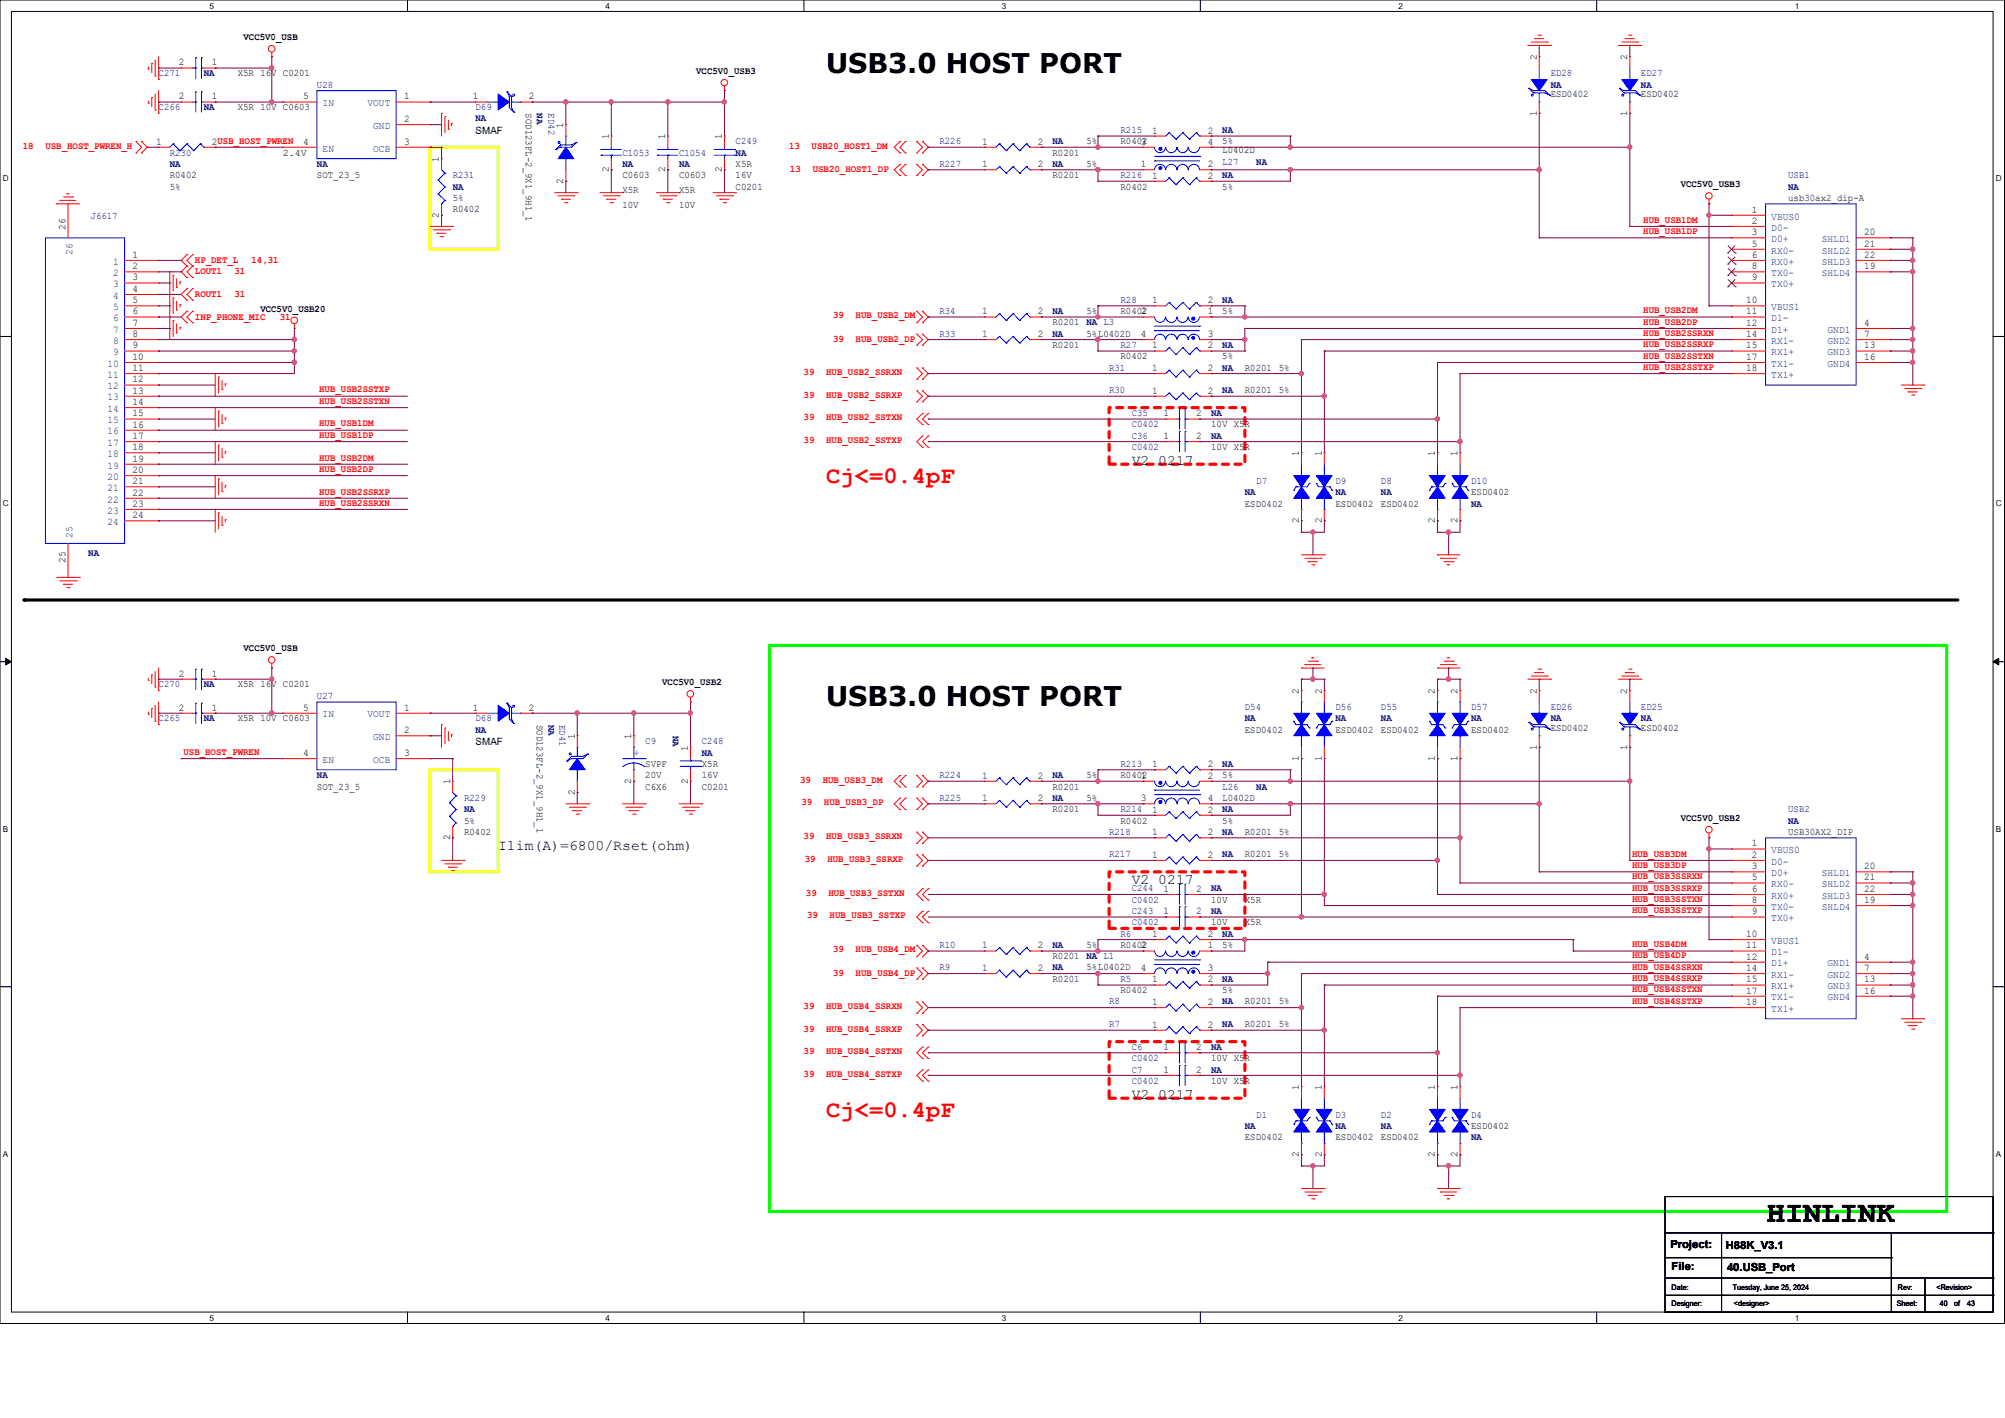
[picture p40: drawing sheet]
<svg xmlns="http://www.w3.org/2000/svg" width="297mm" height="210mm" viewBox="0 0 297 210" stroke-linecap="round" stroke-linejoin="round" font-family="sans-serif">
<defs><g id="words">
<text font-size="4.5" x="261.7" y="181">HINLINK</text>
<g font-size="4">
<text x="122.4" y="10.8">USB3.0 HOST PORT</text>
<text x="122.4" y="104.6">USB3.0 HOST PORT</text>
</g>
<g font-size="3.5" fill="#f00">
<text x="122.4" y="71.6">Cj&lt;=0.4pF</text>
<text x="122.4" y="165.5">Cj&lt;=0.4pF</text>
</g>
<g font-size="2.2">
<text x="167.6" y="68.8">V2 0217</text>
<text x="73.8" y="125.9">Ilim(A)=6800/Rset(ohm)</text>
<text x="167.6" y="130.9">V2 0217</text>
<text x="167.6" y="162.7">V2 0217</text>
</g>
<g font-size="1.7">
<text x="247.4" y="184.8">Project:</text>
<text x="255.7" y="185">H88K_V3.1</text>
<text x="247.6" y="188.1">File:</text>
<text x="255.8" y="188.3">40.USB_Port</text>
</g>
<g font-size="1.5">
<text x="36.1" y="5.9">VCC5V0_USB</text>
<text x="26.5" y="9.7">2</text>
<text x="31.4" y="9.7">1</text>
<text x="35.2" y="11.3">X5R 16V C0201</text>
<text x="103.1" y="11">VCC5V0_USB3</text>
<text x="227.6" y="8.9" transform="rotate(-90 227.6 8.9)">2</text>
<text x="241" y="8.9" transform="rotate(-90 241 8.9)">2</text>
<text x="26.5" y="14.7">2</text>
<text x="31.4" y="14.7">1</text>
<text x="35.2" y="16.3">X5R 10V C0603</text>
<text x="44.9" y="14.7">5</text>
<text x="59.9" y="14.7">1</text>
<text x="70.1" y="14.7">1</text>
<text x="77.9" y="16.8" transform="rotate(90 77.9 16.8)">SOD123FL-2_9X1_9H1_1</text>
<text x="78.3" y="14.7">2</text>
<text x="227.6" y="17.1" transform="rotate(-90 227.6 17.1)">1</text>
<text x="229.7" y="14.3">ESD0402</text>
<text x="241" y="17.1" transform="rotate(-90 241 17.1)">1</text>
<text x="243.1" y="14.3">ESD0402</text>
<text x="23.1" y="21.4">1</text>
<text x="31.4" y="21.4">2USB_HOST_PWREN</text>
<text x="41.9" y="23">2.4V</text>
<text x="44.9" y="21.4">4</text>
<text x="59.9" y="21.4">3</text>
<text x="59.9" y="18.1">2</text>
<text x="65" y="24" transform="rotate(-90 65 24)">1</text>
<text x="70.4" y="19.8">SMAF</text>
<text x="83.4" y="19" transform="rotate(-90 83.4 19)">1</text>
<text x="90.2" y="20.6" transform="rotate(-90 90.2 20.6)">1</text>
<text x="98.6" y="20.6" transform="rotate(-90 98.6 20.6)">1</text>
<text x="106.9" y="20.6" transform="rotate(-90 106.9 20.6)">1</text>
<text x="145.5" y="21.4">1</text>
<text x="153.8" y="21.4">2</text>
<text x="155.9" y="23">R0201</text>
<text x="161" y="21.4">5%</text>
<text x="166" y="21.4">R0402</text>
<text x="169" y="21.4">3</text>
<text x="170.6" y="19.8">1</text>
<text x="178.9" y="19.8">2</text>
<text x="178.9" y="21.4">4</text>
<text x="181.1" y="21.4">5%</text>
<text x="181.1" y="22.7">L0402D</text>
<text x="25.1" y="26.4">R0402</text>
<text x="25.1" y="28.1">5%</text>
<text x="46.9" y="26.4">SOT_23_5</text>
<text x="67.1" y="29.8">5%</text>
<text x="83.4" y="27.2" transform="rotate(-90 83.4 27.2)">2</text>
<text x="90.2" y="25.5" transform="rotate(-90 90.2 25.5)">2</text>
<text x="92.2" y="26.4">C0603</text>
<text x="92.2" y="28.6">X5R</text>
<text x="98.6" y="25.5" transform="rotate(-90 98.6 25.5)">2</text>
<text x="100.6" y="26.4">C0603</text>
<text x="100.6" y="28.6">X5R</text>
<text x="106.9" y="25.5" transform="rotate(-90 106.9 25.5)">2</text>
<text x="109" y="28.1">C0201</text>
<text x="109" y="24.7">X5R</text>
<text x="109" y="26.4">16V</text>
<text x="145.5" y="24.8">1</text>
<text x="153.8" y="24.8">2</text>
<text x="155.9" y="26.4">R0201</text>
<text x="161" y="24.7">5%</text>
<text x="166" y="28.1">R0402</text>
<text x="169" y="24.8">1</text>
<text x="170.6" y="26.5">1</text>
<text x="178.9" y="26.5">2</text>
<text x="178.9" y="24.8">2</text>
<text x="181.1" y="28.1">5%</text>
<text x="249" y="27.7">VCC5V0_USB3</text>
<text x="264.9" y="29.8">usb30ax2_dip-A</text>
<text x="9.7" y="34" transform="rotate(-90 9.7 34)">26</text>
<text x="65" y="32.2" transform="rotate(-90 65 32.2)">2</text>
<text x="67.1" y="31.4">R0402</text>
<text x="92.2" y="30.7">10V</text>
<text x="100.6" y="30.7">10V</text>
<text x="259.5" y="31.5">1</text>
<text x="259.5" y="33.1">2</text>
<text x="259.5" y="34.8">3</text>
<text x="276.1" y="34.8">20</text>
<text x="19.6" y="38.2">1</text>
<text x="19.6" y="39.9">2</text>
<text x="19.6" y="41.5">3</text>
<text x="259.5" y="36.5">5</text>
<text x="259.5" y="38.2">6</text>
<text x="259.5" y="39.9">8</text>
<text x="259.5" y="41.5">9</text>
<text x="276.1" y="39.9">19</text>
<text x="276.1" y="38.2">22</text>
<text x="276.1" y="36.5">21</text>
<text x="19.6" y="43.2">4</text>
<text x="19.6" y="44.9">5</text>
<text x="19.6" y="46.6">6</text>
<text x="38.6" y="46.2">VCC5V0_USB20</text>
<text x="145.5" y="46.6">1</text>
<text x="153.8" y="46.6">2</text>
<text x="161" y="46.5">5%</text>
<text x="166" y="46.5">R0402</text>
<text x="169" y="46.6">2</text>
<text x="170.6" y="44.9">1</text>
<text x="178.9" y="46.6">1</text>
<text x="178.9" y="44.9">2</text>
<text x="181.1" y="46.5">5%</text>
<text x="258.7" y="44.9">10</text>
<text x="258.7" y="46.6">11</text>
<text x="19.6" y="48.3">7</text>
<text x="19.6" y="49.9">8</text>
<text x="19.6" y="51.6">9</text>
<text x="19.6" y="53.3">10</text>
<text x="145.5" y="49.9">1</text>
<text x="153.8" y="49.9">2</text>
<text x="155.9" y="51.5">R0201</text>
<text x="155.9" y="48.2">R0201 NA L3</text>
<text x="161" y="49.9">5%L0402D</text>
<text x="166" y="53.2">R0402</text>
<text x="169" y="49.9">4</text>
<text x="170.6" y="51.6">1</text>
<text x="178.9" y="49.9">3</text>
<text x="178.9" y="51.6">2</text>
<text x="181.1" y="53.2">5%</text>
<text x="258.7" y="49.9">14</text>
<text x="258.7" y="51.6">15</text>
<text x="258.7" y="53.3">17</text>
<text x="258.7" y="48.3">12</text>
<text x="276.1" y="48.3">4</text>
<text x="276.1" y="49.9">7</text>
<text x="276.1" y="51.6">13</text>
<text x="276.1" y="53.3">16</text>
<text x="19.6" y="55">11</text>
<text x="19.6" y="56.6">12</text>
<text x="19.6" y="58.3">13</text>
<text x="19.6" y="60">14</text>
<text x="170.6" y="58.3">1</text>
<text x="170.6" y="55">1</text>
<text x="178.9" y="58.3">2</text>
<text x="178.9" y="55">2</text>
<text x="184.4" y="58.3">R0201 5%</text>
<text x="184.4" y="54.9">R0201 5%</text>
<text x="258.7" y="55">18</text>
<text x="19.6" y="61.7">15</text>
<text x="19.6" y="63.3">16</text>
<text x="19.6" y="65">17</text>
<text x="172.3" y="61.7">1</text>
<text x="172.3" y="65">1</text>
<text x="177.2" y="61.7">2</text>
<text x="177.2" y="65">2</text>
<text x="179.4" y="63.3">10V X5R</text>
<text x="19.6" y="66.7">18</text>
<text x="19.6" y="68.4">19</text>
<text x="19.6" y="70.1">20</text>
<text x="19.6" y="71.7">21</text>
<text x="179.4" y="66.6">10V X5R</text>
<text x="192.4" y="67.6" transform="rotate(-90 192.4 67.6)">1</text>
<text x="195.8" y="67.6" transform="rotate(-90 195.8 67.6)">1</text>
<text x="212.6" y="67.6" transform="rotate(-90 212.6 67.6)">1</text>
<text x="215.9" y="67.6" transform="rotate(-90 215.9 67.6)">1</text>
<text x="19.6" y="73.4">22</text>
<text x="19.6" y="75.1">23</text>
<text x="19.6" y="76.8">24</text>
<text x="184.4" y="75">ESD0402</text>
<text x="192.4" y="77.5" transform="rotate(-90 192.4 77.5)">2</text>
<text x="195.8" y="77.5" transform="rotate(-90 195.8 77.5)">2</text>
<text x="197.8" y="75">ESD0402</text>
<text x="204.6" y="75">ESD0402</text>
<text x="212.6" y="77.5" transform="rotate(-90 212.6 77.5)">2</text>
<text x="215.9" y="77.5" transform="rotate(-90 215.9 77.5)">2</text>
<text x="217.9" y="73.3">ESD0402</text>
<text x="9.7" y="83.4" transform="rotate(-90 9.7 83.4)">25</text>
<text x="26.5" y="100.2">2</text>
<text x="31.4" y="100.2">1</text>
<text x="35.2" y="101.8">X5R 16V C0201</text>
<text x="36.1" y="96.5">VCC5V0_USB</text>
<text x="98.1" y="101.5">VCC5V0_USB2</text>
<text x="26.5" y="105.2">2</text>
<text x="31.4" y="105.2">1</text>
<text x="35.2" y="106.9">X5R 10V C0603</text>
<text x="44.9" y="105.2">5</text>
<text x="59.9" y="105.2">1</text>
<text x="70.1" y="105.2">1</text>
<text x="78.3" y="105.2">2</text>
<text x="79.5" y="107.3" transform="rotate(90 79.5 107.3)">SOD123FL-2_9X1_9H1_1</text>
<text x="192.4" y="102.8" transform="rotate(-90 192.4 102.8)">2</text>
<text x="195.8" y="102.8" transform="rotate(-90 195.8 102.8)">2</text>
<text x="212.6" y="102.8" transform="rotate(-90 212.6 102.8)">2</text>
<text x="215.9" y="102.8" transform="rotate(-90 215.9 102.8)">2</text>
<text x="227.6" y="102.8" transform="rotate(-90 227.6 102.8)">2</text>
<text x="241" y="102.8" transform="rotate(-90 241 102.8)">2</text>
<text x="44.9" y="112">4</text>
<text x="59.9" y="112">3</text>
<text x="59.9" y="108.6">2</text>
<text x="70.4" y="110.3">SMAF</text>
<text x="85.1" y="109.5" transform="rotate(-90 85.1 109.5)">1</text>
<text x="93.5" y="109.5" transform="rotate(-90 93.5 109.5)">1</text>
<text x="95.6" y="113.6">SVPF</text>
<text x="101.9" y="111.2" transform="rotate(-90 101.9 111.2)">1</text>
<text x="104" y="113.6">X5R</text>
<text x="170.6" y="113.6">1</text>
<text x="178.9" y="113.6">2</text>
<text x="184.4" y="108.5">ESD0402</text>
<text x="192.4" y="112.7" transform="rotate(-90 192.4 112.7)">1</text>
<text x="195.8" y="112.7" transform="rotate(-90 195.8 112.7)">1</text>
<text x="197.8" y="108.5">ESD0402</text>
<text x="204.6" y="108.5">ESD0402</text>
<text x="212.6" y="112.7" transform="rotate(-90 212.6 112.7)">1</text>
<text x="215.9" y="112.7" transform="rotate(-90 215.9 112.7)">1</text>
<text x="217.9" y="108.5">ESD0402</text>
<text x="227.6" y="111" transform="rotate(-90 227.6 111)">1</text>
<text x="229.7" y="108.2">ESD0402</text>
<text x="241" y="111" transform="rotate(-90 241 111)">1</text>
<text x="243.1" y="108.2">ESD0402</text>
<text x="46.9" y="116.9">SOT_23_5</text>
<text x="66.7" y="116.2" transform="rotate(-90 66.7 116.2)">1</text>
<text x="85.1" y="117.7" transform="rotate(-90 85.1 117.7)">2</text>
<text x="93.5" y="116" transform="rotate(-90 93.5 116)">2</text>
<text x="95.6" y="116.9">C6X6</text>
<text x="95.6" y="115.2">20V</text>
<text x="101.9" y="116" transform="rotate(-90 101.9 116)">2</text>
<text x="104" y="116.9">C0201</text>
<text x="104" y="115.2">16V</text>
<text x="145.5" y="118.7">1</text>
<text x="145.5" y="115.3">1</text>
<text x="153.8" y="118.7">2</text>
<text x="153.8" y="115.3">2</text>
<text x="155.9" y="116.9">R0201</text>
<text x="161" y="118.6">5%</text>
<text x="161" y="115.2">5%</text>
<text x="166" y="115.2">R0402</text>
<text x="169" y="115.3">1</text>
<text x="169" y="118.7">3</text>
<text x="178.9" y="115.3">2</text>
<text x="178.9" y="118.7">4</text>
<text x="181.1" y="115.2">5%</text>
<text x="181.1" y="118.6">L0402D</text>
<text x="66.7" y="124.4" transform="rotate(-90 66.7 124.4)">2</text>
<text x="68.7" y="123.6">R0402</text>
<text x="68.7" y="122">5%</text>
<text x="155.9" y="120.3">R0201</text>
<text x="166" y="122">R0402</text>
<text x="170.6" y="120.4">1</text>
<text x="170.6" y="123.7">1</text>
<text x="178.9" y="120.4">2</text>
<text x="178.9" y="123.7">2</text>
<text x="181.1" y="122">5%</text>
<text x="184.4" y="123.6">R0201 5%</text>
<text x="249" y="121.6">VCC5V0_USB2</text>
<text x="259.5" y="125.4">1</text>
<text x="264.9" y="123.6">USB30AX2_DIP</text>
<text x="170.6" y="127">1</text>
<text x="178.9" y="127">2</text>
<text x="184.4" y="127">R0201 5%</text>
<text x="259.5" y="127">2</text>
<text x="259.5" y="128.7">3</text>
<text x="259.5" y="130.4">5</text>
<text x="276.1" y="128.7">20</text>
<text x="276.1" y="130.4">21</text>
<text x="172.3" y="135.4">1</text>
<text x="172.3" y="132.1">1</text>
<text x="177.2" y="135.4">2</text>
<text x="177.2" y="132.1">2</text>
<text x="179.4" y="137">10V</text>
<text x="179.4" y="133.7">10V</text>
<text x="184.4" y="137">X5R</text>
<text x="184.4" y="133.7">X5R</text>
<text x="259.5" y="132.1">6</text>
<text x="259.5" y="133.7">8</text>
<text x="259.5" y="135.4">9</text>
<text x="276.1" y="133.7">19</text>
<text x="276.1" y="132.1">22</text>
<text x="145.5" y="140.5">1</text>
<text x="145.5" y="143.8">1</text>
<text x="153.8" y="140.5">2</text>
<text x="153.8" y="143.8">2</text>
<text x="155.9" y="142.1">R0201 NA L1</text>
<text x="161" y="140.4">5%</text>
<text x="161" y="143.7">5%L0402D</text>
<text x="166" y="140.4">R0402</text>
<text x="169" y="140.5">2</text>
<text x="169" y="143.8">4</text>
<text x="170.6" y="138.8">1</text>
<text x="178.9" y="140.5">1</text>
<text x="178.9" y="143.8">3</text>
<text x="178.9" y="138.8">2</text>
<text x="181.1" y="140.4">5%</text>
<text x="258.7" y="138.8">10</text>
<text x="258.7" y="140.5">11</text>
<text x="258.7" y="143.8">14</text>
<text x="258.7" y="142.1">12</text>
<text x="276.1" y="142.1">4</text>
<text x="276.1" y="143.8">7</text>
<text x="155.9" y="145.4">R0201</text>
<text x="166" y="147.1">R0402</text>
<text x="170.6" y="148.8">1</text>
<text x="170.6" y="145.5">1</text>
<text x="178.9" y="148.8">2</text>
<text x="178.9" y="145.5">2</text>
<text x="181.1" y="147.1">5%</text>
<text x="184.4" y="148.8">R0201 5%</text>
<text x="258.7" y="145.5">15</text>
<text x="258.7" y="147.2">17</text>
<text x="258.7" y="148.8">18</text>
<text x="276.1" y="145.5">13</text>
<text x="276.1" y="147.2">16</text>
<text x="170.6" y="152.2">1</text>
<text x="172.3" y="155.5">1</text>
<text x="177.2" y="155.5">2</text>
<text x="178.9" y="152.2">2</text>
<text x="184.4" y="152.1">R0201 5%</text>
<text x="172.3" y="158.9">1</text>
<text x="177.2" y="158.9">2</text>
<text x="179.4" y="157.1">10V X5R</text>
<text x="179.4" y="160.5">10V X5R</text>
<text x="192.4" y="161.5" transform="rotate(-90 192.4 161.5)">1</text>
<text x="195.8" y="161.5" transform="rotate(-90 195.8 161.5)">1</text>
<text x="212.6" y="161.5" transform="rotate(-90 212.6 161.5)">1</text>
<text x="215.9" y="161.5" transform="rotate(-90 215.9 161.5)">1</text>
<text x="217.9" y="167.2">ESD0402</text>
<text x="184.4" y="168.9">ESD0402</text>
<text x="192.4" y="171.4" transform="rotate(-90 192.4 171.4)">2</text>
<text x="195.8" y="171.4" transform="rotate(-90 195.8 171.4)">2</text>
<text x="197.8" y="168.9">ESD0402</text>
<text x="204.6" y="168.9">ESD0402</text>
<text x="212.6" y="171.4" transform="rotate(-90 212.6 171.4)">2</text>
<text x="215.9" y="171.4" transform="rotate(-90 215.9 171.4)">2</text>
</g>
<g font-size="1.5" fill="#00007f">
<text x="23.5" y="11.3">C271</text>
<text x="30.2" y="11.3">NA</text>
<text x="229.7" y="11.3">ED28</text>
<text x="243.1" y="11.3">ED27</text>
<text x="23.5" y="16.3">C266</text>
<text x="30.2" y="16.3">NA</text>
<text x="46.9" y="13">U28</text>
<text x="70.4" y="16.3">D69</text>
<text x="70.4" y="18">NA</text>
<text x="79.5" y="16.8" transform="rotate(90 79.5 16.8)">NA</text>
<text x="81.2" y="16.8" transform="rotate(90 81.2 16.8)">ED42</text>
<text x="229.7" y="13">NA</text>
<text x="243.1" y="13">NA</text>
<text x="25.1" y="23">R230</text>
<text x="92.2" y="23">C1053</text>
<text x="100.6" y="23">C1054</text>
<text x="109" y="21.4">C249</text>
<text x="109" y="23">NA</text>
<text x="139.1" y="21.4">R226</text>
<text x="155.9" y="21.4">NA</text>
<text x="166" y="19.7">R215</text>
<text x="181.1" y="19.7">NA</text>
<text x="25.1" y="24.7">NA</text>
<text x="46.9" y="24.7">NA</text>
<text x="67.1" y="26.4">R231</text>
<text x="67.1" y="28.1">NA</text>
<text x="92.2" y="24.7">NA</text>
<text x="100.6" y="24.7">NA</text>
<text x="139.1" y="24.7">R227</text>
<text x="155.9" y="24.7">NA</text>
<text x="166" y="26.4">R216</text>
<text x="181.1" y="26.4">NA</text>
<text x="181.1" y="24.4">L27</text>
<text x="186.1" y="24.4">NA</text>
<text x="264.9" y="26.4">USB1</text>
<text x="264.9" y="28.1">NA</text>
<text x="13.4" y="32.4">J6617</text>
<text x="139.1" y="46.5">R34</text>
<text x="155.9" y="46.5">NA</text>
<text x="166" y="44.8">R28</text>
<text x="181.1" y="44.8">NA</text>
<text x="139.1" y="49.9">R33</text>
<text x="155.9" y="49.9">NA</text>
<text x="166" y="51.5">R27</text>
<text x="181.1" y="51.5">NA</text>
<text x="164.3" y="58.3">R30</text>
<text x="164.3" y="54.9">R31</text>
<text x="181.1" y="58.3">NA</text>
<text x="181.1" y="54.9">NA</text>
<text x="167.6" y="61.6">C35</text>
<text x="167.6" y="63.3">C0402</text>
<text x="167.6" y="64.9">C36</text>
<text x="179.4" y="61.6">NA</text>
<text x="179.4" y="64.9">NA</text>
<text x="167.6" y="66.6">C0402</text>
<text x="186.1" y="71.7">D7</text>
<text x="197.8" y="71.7">D9</text>
<text x="204.6" y="71.7">D8</text>
<text x="217.9" y="71.7">D10</text>
<text x="184.4" y="73.3">NA</text>
<text x="197.8" y="73.3">NA</text>
<text x="204.6" y="73.3">NA</text>
<text x="217.9" y="75">NA</text>
<text x="13.1" y="82.4">NA</text>
<text x="23.5" y="101.8">C270</text>
<text x="30.2" y="101.8">NA</text>
<text x="23.5" y="106.9">C265</text>
<text x="30.2" y="106.9">NA</text>
<text x="46.9" y="103.5">U27</text>
<text x="70.4" y="106.9">D68</text>
<text x="81.2" y="107.3" transform="rotate(90 81.2 107.3)">NA</text>
<text x="82.9" y="107.3" transform="rotate(90 82.9 107.3)">ED41</text>
<text x="184.4" y="105.2">D54</text>
<text x="184.4" y="106.9">NA</text>
<text x="197.8" y="105.2">D56</text>
<text x="197.8" y="106.9">NA</text>
<text x="204.6" y="105.2">D55</text>
<text x="204.6" y="106.9">NA</text>
<text x="217.9" y="105.2">D57</text>
<text x="217.9" y="106.9">NA</text>
<text x="229.7" y="105.2">ED26</text>
<text x="229.7" y="106.9">NA</text>
<text x="243.1" y="105.2">ED25</text>
<text x="243.1" y="106.9">NA</text>
<text x="70.4" y="108.5">NA</text>
<text x="95.6" y="110.2">C9</text>
<text x="99.7" y="109" transform="rotate(90 99.7 109)">NA</text>
<text x="104" y="110.2">C248</text>
<text x="104" y="111.9">NA</text>
<text x="166" y="113.6">R213</text>
<text x="181.1" y="113.6">NA</text>
<text x="46.9" y="115.2">NA</text>
<text x="68.7" y="118.6">R229</text>
<text x="139.1" y="118.6">R225</text>
<text x="139.1" y="115.2">R224</text>
<text x="155.9" y="118.6">NA</text>
<text x="155.9" y="115.2">NA</text>
<text x="181.1" y="116.9">L26</text>
<text x="186.1" y="116.9">NA</text>
<text x="68.7" y="120.3">NA</text>
<text x="164.3" y="123.6">R218</text>
<text x="166" y="120.3">R214</text>
<text x="181.1" y="120.3">NA</text>
<text x="181.1" y="123.6">NA</text>
<text x="264.9" y="120.3">USB2</text>
<text x="264.9" y="122">NA</text>
<text x="164.3" y="127">R217</text>
<text x="167.6" y="132">C244</text>
<text x="179.4" y="132">NA</text>
<text x="181.1" y="127">NA</text>
<text x="167.6" y="135.3">C243</text>
<text x="167.6" y="137">C0402</text>
<text x="167.6" y="133.7">C0402</text>
<text x="179.4" y="135.3">NA</text>
<text x="139.1" y="140.4">R10</text>
<text x="139.1" y="143.7">R9</text>
<text x="155.9" y="140.4">NA</text>
<text x="155.9" y="143.7">NA</text>
<text x="166" y="138.7">R6</text>
<text x="181.1" y="138.7">NA</text>
<text x="164.3" y="148.8">R8</text>
<text x="166" y="145.4">R5</text>
<text x="181.1" y="145.4">NA</text>
<text x="181.1" y="148.8">NA</text>
<text x="164.3" y="152.1">R7</text>
<text x="167.6" y="155.5">C6</text>
<text x="179.4" y="155.5">NA</text>
<text x="181.1" y="152.1">NA</text>
<text x="167.6" y="157.1">C0402</text>
<text x="167.6" y="158.8">C7</text>
<text x="167.6" y="160.5">C0402</text>
<text x="179.4" y="158.8">NA</text>
<text x="184.4" y="167.2">NA</text>
<text x="186.1" y="165.5">D1</text>
<text x="197.8" y="165.5">D3</text>
<text x="197.8" y="167.2">NA</text>
<text x="204.6" y="165.5">D2</text>
<text x="204.6" y="167.2">NA</text>
<text x="217.9" y="165.5">D4</text>
<text x="217.9" y="168.9">NA</text>
</g>
<g font-size="1.5" fill="#003f7f">
<text x="47.8" y="15.7">IN</text>
<text x="54.4" y="15.7">VOUT</text>
<text x="47.8" y="22.4">EN</text>
<text x="55.3" y="22.4">OCB</text>
<text x="55.3" y="19.1">GND</text>
<text x="262.4" y="32.5">VBUS0</text>
<text x="262.4" y="34.2">D0-</text>
<text x="262.4" y="35.9">D0+</text>
<text x="269.9" y="35.9">SHLD1</text>
<text x="10.8" y="37.8" transform="rotate(-90 10.8 37.8)">26</text>
<text x="16.8" y="39.2">1</text>
<text x="16.8" y="40.9">2</text>
<text x="262.4" y="37.6">RX0-</text>
<text x="262.4" y="39.2">RX0+</text>
<text x="262.4" y="40.9">TX0-</text>
<text x="269.9" y="40.9">SHLD4</text>
<text x="269.9" y="39.2">SHLD3</text>
<text x="269.9" y="37.6">SHLD2</text>
<text x="16.8" y="42.5">3</text>
<text x="16.8" y="44.2">4</text>
<text x="16.8" y="45.9">5</text>
<text x="16.8" y="47.6">6</text>
<text x="262.4" y="42.5">TX0+</text>
<text x="262.4" y="45.9">VBUS1</text>
<text x="262.4" y="47.6">D1-</text>
<text x="16.8" y="49.3">7</text>
<text x="16.8" y="50.9">8</text>
<text x="16.8" y="52.6">9</text>
<text x="262.4" y="50.9">RX1-</text>
<text x="262.4" y="52.6">RX1+</text>
<text x="262.4" y="49.3">D1+</text>
<text x="270.7" y="49.3">GND1</text>
<text x="270.7" y="50.9">GND2</text>
<text x="270.7" y="52.6">GND3</text>
<text x="15.9" y="54.3">10</text>
<text x="15.9" y="56">11</text>
<text x="15.9" y="57.7">12</text>
<text x="15.9" y="59.3">13</text>
<text x="262.4" y="54.3">TX1-</text>
<text x="262.4" y="56">TX1+</text>
<text x="270.7" y="54.3">GND4</text>
<text x="15.9" y="61">14</text>
<text x="15.9" y="62.7">15</text>
<text x="15.9" y="64.3">16</text>
<text x="15.9" y="66">17</text>
<text x="15.9" y="67.7">18</text>
<text x="15.9" y="69.4">19</text>
<text x="15.9" y="71.1">20</text>
<text x="15.9" y="72.7">21</text>
<text x="15.9" y="74.4">22</text>
<text x="15.9" y="76.1">23</text>
<text x="15.9" y="77.8">24</text>
<text x="10.8" y="79.6" transform="rotate(-90 10.8 79.6)">25</text>
<text x="47.8" y="106.3">IN</text>
<text x="54.4" y="106.3">VOUT</text>
<text x="47.8" y="113">EN</text>
<text x="55.3" y="113">OCB</text>
<text x="55.3" y="109.6">GND</text>
<text x="262.4" y="126.4">VBUS0</text>
<text x="262.4" y="128.1">D0-</text>
<text x="262.4" y="129.8">D0+</text>
<text x="262.4" y="131.4">RX0-</text>
<text x="269.9" y="129.8">SHLD1</text>
<text x="269.9" y="131.4">SHLD2</text>
<text x="262.4" y="133.1">RX0+</text>
<text x="262.4" y="134.7">TX0-</text>
<text x="262.4" y="136.4">TX0+</text>
<text x="269.9" y="134.7">SHLD4</text>
<text x="269.9" y="133.1">SHLD3</text>
<text x="262.4" y="139.8">VBUS1</text>
<text x="262.4" y="141.5">D1-</text>
<text x="262.4" y="143.1">D1+</text>
<text x="270.7" y="143.1">GND1</text>
<text x="262.4" y="144.8">RX1-</text>
<text x="262.4" y="146.5">RX1+</text>
<text x="262.4" y="148.2">TX1-</text>
<text x="262.4" y="149.9">TX1+</text>
<text x="270.7" y="144.8">GND2</text>
<text x="270.7" y="146.5">GND3</text>
<text x="270.7" y="148.2">GND4</text>
</g>
<g font-size="1.5" fill="#f00">
<text x="3.4" y="22">18</text>
<text x="6.7" y="22">USB_HOST_PWREN_H</text>
<text x="116.9" y="22">13</text>
<text x="120.2" y="22">USB20_HOST1_DM</text>
<text x="117" y="25.4">13</text>
<text x="120.4" y="25.4">USB20_HOST1_DP</text>
<text x="243.4" y="34.7">HUB_USB1DP</text>
<text x="243.4" y="33">HUB_USB1DM</text>
<text x="28.9" y="38.9">HP_DET_L</text>
<text x="28.9" y="40.6">LOUT1</text>
<text x="34.7" y="40.6">31</text>
<text x="37.3" y="38.9">14,31</text>
<text x="28.9" y="44">ROUT1</text>
<text x="28.9" y="47.3">INP_PHONE_MIC</text>
<text x="34.7" y="44">31</text>
<text x="41.4" y="47.3">31</text>
<text x="123.4" y="47.2">39</text>
<text x="126.7" y="47.2">HUB_USB2_DM</text>
<text x="243.4" y="46.4">HUB_USB2DM</text>
<text x="123.4" y="50.7">39</text>
<text x="126.7" y="50.7">HUB_USB2_DP</text>
<text x="243.4" y="51.4">HUB_USB2SSRXP</text>
<text x="243.4" y="49.7">HUB_USB2SSRXN</text>
<text x="243.4" y="53.1">HUB_USB2SSTXN</text>
<text x="243.4" y="48.1">HUB_USB2DP</text>
<text x="47.3" y="59.8">HUB_USB2SSTXN</text>
<text x="47.3" y="58.1">HUB_USB2SSTXP</text>
<text x="119" y="58.9">39</text>
<text x="119" y="55.5">39</text>
<text x="122.4" y="58.9">HUB_USB2_SSRXP</text>
<text x="122.4" y="55.5">HUB_USB2_SSRXN</text>
<text x="243.4" y="54.8">HUB_USB2SSTXP</text>
<text x="47.3" y="64.9">HUB_USB1DP</text>
<text x="47.3" y="63.2">HUB_USB1DM</text>
<text x="119" y="62.3">39</text>
<text x="119" y="65.6">39</text>
<text x="122.4" y="62.3">HUB_USB2_SSTXN</text>
<text x="122.4" y="65.6">HUB_USB2_SSTXP</text>
<text x="47.3" y="68.2">HUB_USB2DM</text>
<text x="47.3" y="69.9">HUB_USB2DP</text>
<text x="47.3" y="74.9">HUB_USB2SSRXN</text>
<text x="47.3" y="73.2">HUB_USB2SSRXP</text>
<text x="27.2" y="111.8">USB_HOST_PWREN</text>
<text x="118.5" y="115.9">39</text>
<text x="118.7" y="119.3">39</text>
<text x="121.9" y="115.9">HUB_USB3_DM</text>
<text x="122" y="119.3">HUB_USB3_DP</text>
<text x="119" y="124.3">39</text>
<text x="122.4" y="124.3">HUB_USB3_SSRXN</text>
<text x="119.2" y="127.6">39</text>
<text x="122.6" y="127.6">HUB_USB3_SSRXP</text>
<text x="241.8" y="128.6">HUB_USB3DP</text>
<text x="241.8" y="126.9">HUB_USB3DM</text>
<text x="241.8" y="131.9">HUB_USB3SSRXP</text>
<text x="241.8" y="130.2">HUB_USB3SSRXN</text>
<text x="119.4" y="132.7">39</text>
<text x="119.5" y="136">39</text>
<text x="122.7" y="132.7">HUB_USB3_SSTXN</text>
<text x="122.9" y="136">HUB_USB3_SSTXP</text>
<text x="241.8" y="135.3">HUB_USB3SSTXP</text>
<text x="241.8" y="133.6">HUB_USB3SSTXN</text>
<text x="123.4" y="141.1">39</text>
<text x="126.7" y="141.1">HUB_USB4_DM</text>
<text x="241.8" y="140.3">HUB_USB4DM</text>
<text x="241.8" y="141.9">HUB_USB4DP</text>
<text x="241.8" y="143.6">HUB_USB4SSRXN</text>
<text x="119" y="149.4">39</text>
<text x="122.4" y="149.4">HUB_USB4_SSRXN</text>
<text x="123.4" y="144.6">39</text>
<text x="126.7" y="144.6">HUB_USB4_DP</text>
<text x="241.8" y="145.3">HUB_USB4SSRXP</text>
<text x="241.8" y="147">HUB_USB4SSTXN</text>
<text x="241.8" y="148.7">HUB_USB4SSTXP</text>
<text x="119" y="152.8">39</text>
<text x="122.4" y="152.8">HUB_USB4_SSRXP</text>
<text x="119" y="159.5">39</text>
<text x="119" y="156.1">39</text>
<text x="122.4" y="159.5">HUB_USB4_SSTXP</text>
<text x="122.4" y="156.1">HUB_USB4_SSTXN</text>
</g>
<text font-size="1.5" fill="#00f" x="93.9" y="111.9">+</text>
<g font-size="1.2">
<text x="31" y="1.3">5</text>
<text x="89.7" y="1.3">4</text>
<text x="148.4" y="1.3">3</text>
<text x="207.1" y="1.3">2</text>
<text x="265.9" y="1.3">1</text>
<text x=".4" y="26.8">D</text>
<text x="295.7" y="26.8">D</text>
<text x=".4" y="75">C</text>
<text x="295.7" y="75">C</text>
<text x=".4" y="123.1">B</text>
<text x="295.7" y="123.1">B</text>
<text x=".4" y="171.3">A</text>
<text x="295.7" y="171.3">A</text>
<text x="31" y="195.6">5</text>
<text x="89.7" y="195.6">4</text>
<text x="148.4" y="195.6">3</text>
<text x="207.1" y="195.6">2</text>
<text x="265.9" y="195.6">1</text>
</g>
<g font-size="1.1">
<text x="247.6" y="191.1">Date:</text>
<text x="256.7" y="191.1">Tuesday, June 25, 2024</text>
<text x="281.1" y="191.1">Rev:</text>
<text x="286.9" y="191.1">&lt;Revision&gt;</text>
<text x="247.6" y="193.4">Designer:</text>
<text x="256.8" y="193.4">&lt;designer&gt;</text>
<text x="281" y="193.4">Sheet:</text>
<text x="287.4" y="193.4">40</text>
<text x="289.5" y="193.4">of</text>
<text x="291.4" y="193.4">43</text>
</g>
</g></defs>
<g fill="none" stroke="#000" stroke-width=".15">
<path d="M0 0h296.9v196h-296.9zM1.7 1.7h293.5v192.6h-293.5zM60.4 0v1.7M119.1 0v1.7M177.8 0v1.7M236.5 0v1.7M0 49.8h1.7M295.2 49.8h1.7M0 98h1.7M.8 97.5l.9 .5-.9 .5zM295.2 98l.9-.5v1zM295.2 98h1.7"/>
<path d="M0 146.1h1.7M295.2 146.1h1.7M246.6 177.2h48.6v17.1h-48.6zM60.4 194.3v1.7M119.1 194.3v1.7M177.8 194.3v1.7M236.5 194.3v1.7M246.6 182.6h48.6M246.6 186.3h33.6M246.6 189.3h48.6M246.6 191.8h48.6M255 194.3h.1"/>
<path d="M255 182.6v11.7M280.2 186.3h.1M280.2 194.3h.1M280.2 189.3h.1M280.2 182.6v11.7M285.2 194.3h.1M285.2 189.3v5M295.2 182.6h.1M295.2 189.3h.1M295.2 191.8h.1"/>
</g>
<path d="M.8 97.5l.9 .5-.9 .5zM295.2 98l.9-.5v1z" fill="#000"/>
<path d="M3.6 88.9h286.4" fill="none" stroke="#000" stroke-width=".47"/>
<circle cx="3.6" cy="88.9" r=".23" fill="#000"/>
<path d="M164.3 60.4h20.1v8.4h-20.1zM164.3 129.1h20.1v8.4h-20.1zM164.3 154.3h20.1v8.3h-20.1z" fill="none" stroke="#f00" stroke-width=".47" stroke-dasharray=".9 .9"/>
<path d="M63.7 21.8h10.1v15.1h-10.1zM63.7 114h10.1v15.1h-10.1z" fill="none" stroke="#ff0" stroke-width=".47"/>
<path d="M114 95.6h174.4v83.8h-174.4z" fill="none" stroke="#01ff00" stroke-width=".47"/>
<g fill="none" stroke="#f00" stroke-width=".15">
<path d="M22 10.2h.1M22 15.3h.1M22 9.9v.3M22 14.9v.4M22.5 9.4h.1M22.5 14.4h.1M22.5 9.4v1.4M22.5 14.4v1.4M23 11.3h.1M23 16.3h.1M23 8.9v2.4M23 13.9v2.4"/>
<path d="M23.5 11.8h.1M23.5 16.8h.1M23.5 8.4v3.4M23.5 13.4v3.4M40.3 8.4h.1M40.3 7.7v.7M65.4 16.8h.1M65.4 16.8v3.4M65.9 17.3h.1M65.9 17.3v2.3M66.4 19.1h.1M66.4 17.8v1.3"/>
<path d="M66.9 18.3h.1M66.9 18.3v.3M107.3 13.4h.1M107.3 12.7v.7M226.3 6.7h3.4M226.8 6.2h2.4M227.3 5.7h.1M227.3 5.7h1.4M227.8 5.2h.4M228.2 5.2h.1M229.2 6.2h.1M229.7 6.7h.1"/>
<path d="M239.7 6.7h3.4M240.2 6.2h2.4M240.7 5.7h.1M240.7 5.7h1.4M241.3 5.2h.3M241.6 5.2h.1M242.6 6.2h.1M243.1 6.7h.1M8.4 30.2h.1M8.4 30.2h3.4M8.9 29.7h.1M8.9 29.7h2.4"/>
<path d="M9.4 29.2h1.4M9.9 28.7h.1M9.9 28.7h.3M10.8 29.2h.1M20.2 22.6h.1M20.2 21h.1M20.2 21l.8 .8-.8 .8M21 21h.1M21 22.6h.1M21 21l.8 .8-.8 .8M27.7 37.7h.1M27.7 39.4h.1"/>
<path d="M27.7 37.7l-.9 .9 .9 .8M27.7 39.4l-.9 .9 .9 .8M28.5 39.4h.1M28.5 37.7h.1M28.5 37.7l-.8 .9 .8 .8M28.5 39.4l-.8 .9 .8 .8M63.7 33.5h3.4M64.2 34h2.4M64.7 34.5h.1M64.7 34.5h1.4M65.2 35.1h.4M65.6 35.1h.1"/>
<path d="M66.6 34h.1M67.1 33.5h.1M82.2 28.5h3.3M82.7 29h2.3M83.2 29.5h.1M83.2 29.5h1.3M83.7 30h.3M84 30h.1M85 29h.1M85.5 28.5h.1M88.9 28.5h3.3M89.4 29h2.3"/>
<path d="M89.9 29.5h.1M89.9 29.5h1.3M90.4 30h.3M90.7 30h.1M91.7 29h.1M92.2 28.5h.1M97.2 28.5h3.4M97.7 29h2.4M98.3 29.5h.1M98.3 29.5h1.3M98.8 30h.3M99.1 30h.1"/>
<path d="M100.1 29h.1M100.6 28.5h.1M105.6 28.5h3.4M106.1 29h2.4M106.6 29.5h.1M106.6 29.5h1.4M107.1 30h.4M107.5 30h.1M108.5 29h.1M109 28.5h.1M133.3 22.6h.1M133.3 21h.1"/>
<path d="M133.3 26h.1M133.3 24.3h.1M133.3 21l-.8 .8 .8 .8M133.3 24.3l-.8 .8 .8 .9M134.1 22.6h.1M134.1 21h.1M134.1 26h.1M134.1 24.3h.1M134.1 24.3l-.8 .8 .8 .9M134.1 21l-.8 .8 .8 .8M135.8 22.6h.1M135.8 21h.1"/>
<path d="M135.8 26h.1M135.8 24.3h.1M135.8 21l.9 .8-.9 .8M135.8 24.3l.9 .8-.9 .9M136.7 21h.1M136.7 22.6h.1M136.7 24.3h.1M136.7 26h.1M136.7 21l.8 .8-.8 .8M136.7 24.3l.8 .8-.8 .9M253.2 30.2h.1M253.2 29.5v.7"/>
<path d="M25.1 40.3h.1M25.1 43.6h.1M25.1 46.9h.1M25.1 40.3v10M25.7 40.8h.1M25.7 44.1h.1M25.7 47.5h.1M25.7 40.8v2.3M25.7 44.1v2.3M25.7 47.5v2.3M26.2 42.6h.1M26.2 45.9h.1"/>
<path d="M26.2 49.3h.1M26.2 41.3v1.3M26.2 44.6v1.3M26.2 48v1.3M26.7 41.7h.1M26.7 45.1h.1M26.7 48.5h.1M26.7 41.7v.4M26.7 45.1v.4M26.7 48.5v.3M27.7 41.1h.1M27.7 42.8h.1"/>
<path d="M27.7 44.5h.1M27.7 46.1h.1M27.7 47.8h.1M27.7 42.8l-.9 .8 .9 .9M27.7 46.1l-.9 .8 .9 .9M28.5 41.1h.1M28.5 44.5h.1M28.5 42.8h.1M28.5 47.8h.1M28.5 46.1h.1M28.5 42.8l-.8 .8 .8 .9M28.5 46.1l-.8 .8 .8 .9"/>
<path d="M31.9 55.3h.1M31.9 55.3v3.4M32.4 55.8h.1M32.4 55.8v2.4M32.9 57.7h.1M32.9 56.3v1.4M33.4 56.9h.1M33.4 56.9v.3M43.6 48.6h.1M43.6 48v.6M135.8 59.5h.1M135.8 57.9h.1"/>
<path d="M135.8 56.2h.1M135.8 54.5h.1M135.8 49.5h.1M135.8 51.1h.1M135.8 46.1h.1M135.8 47.8h.1M135.8 57.9l.9 .8-.9 .8M135.8 54.5l.9 .8-.9 .9M135.8 49.5l.9 .8-.9 .8M135.8 46.1l.9 .8-.9 .9M136.7 57.9h.1M136.7 59.5h.1"/>
<path d="M136.7 54.5h.1M136.7 56.2h.1M136.7 51.1h.1M136.7 49.5h.1M136.7 47.8h.1M136.7 46.1h.1M136.7 57.9l.8 .8-.8 .8M136.7 54.5l.8 .8-.8 .9M136.7 49.5l.8 .8-.8 .8M136.7 46.1l.8 .8-.8 .9M281.6 57h3.4M282.2 57.5h2.3"/>
<path d="M282.7 58h.1M282.7 58h1.3M283.2 58.5h.3M283.5 58.5h.1M284.5 57.5h.1M285 57h.1M31.9 65.4h.1M31.9 70.4h.1M31.9 75.4h.1M31.9 60.4h.1M31.9 60.4v3.3M31.9 65.4v3.4"/>
<path d="M31.9 70.4v3.4M31.9 75.4v3.4M32.4 65.9h.1M32.4 70.9h.1M32.4 75.9h.1M32.4 60.9h.1M32.4 60.9v2.3M32.4 65.9v2.3M32.4 70.9v2.4M32.4 75.9v2.4M32.9 67.7h.1M32.9 72.8h.1"/>
<path d="M32.9 77.8h.1M32.9 62.7h.1M32.9 61.4v1.3M32.9 66.4v1.3M32.9 71.4v1.4M32.9 76.5v1.3M33.4 66.9h.1M33.4 71.9h.1M33.4 77h.1M33.4 61.9h.1M33.4 61.9v.3M33.4 66.9v.3"/>
<path d="M33.4 71.9v.4M33.4 77v.3M136.7 62.9h.1M136.7 61.2h.1M136.7 66.3h.1M136.7 64.6h.1M136.7 61.2l-.9 .9 .9 .8M136.7 64.6l-.9 .8 .9 .9M137.5 62.9h.1M137.5 61.2h.1M137.5 66.3h.1M137.5 64.6h.1"/>
<path d="M137.5 61.2l-.8 .9 .8 .8M137.5 64.6l-.8 .8 .8 .9M8.4 85.5h3.4M8.9 86h2.4M9.4 86.5h.1M9.4 86.5h1.4M9.9 87h.3M10.2 87h.1M11.3 86h.1M11.8 85.5h.1M22.5 100h.1M22.5 100v1.3"/>
<path d="M23 99.4v2.4M23.5 98.9v3.4M40.3 98.9h.1M40.3 98.3v.6M192.8 98.9h.1M192.8 82.2h3.4M192.8 98.9h3.4M193.3 98.4h.1M193.3 82.7h2.4M193.3 98.4h2.4M193.8 83.2h.1M193.8 83.2h1.4"/>
<path d="M193.8 97.9h1.4M194.3 97.4h.1M194.3 83.7h.3M194.3 97.4h.3M194.6 83.7h.1M195.2 97.9h.1M195.7 82.7h.1M196.2 82.2h.1M212.9 82.2h.1M212.9 98.9h.1M212.9 82.2h3.4M212.9 98.9h3.4"/>
<path d="M213.4 82.7h.1M213.4 98.4h.1M213.4 82.7h2.4M213.4 98.4h2.4M213.9 83.2h1.4M213.9 97.9h1.4M214.4 83.7h.1M214.4 97.4h.1M214.4 83.7h.4M214.4 97.4h.4M215.3 83.2h.1M215.3 97.9h.1"/>
<path d="M227.3 99.6h.1M227.3 99.6h1.4M227.8 99.1h.4M228.2 99.1h.1M240.7 99.6h.1M240.7 99.6h1.4M241.3 99.1h.3M241.6 99.1h.1M22 100.8h.1M22 105.8h.1M22 100.4v.4M22 105.5v.3"/>
<path d="M22.5 104.9h.1M22.5 104.9v1.4M23 101.8h.1M23 106.8h.1M23 104.4v2.4M23.5 102.3h.1M23.5 107.3h.1M23.5 104v3.3M65.4 107.3h.1M65.4 107.3v3.4M65.9 107.8h.1M65.9 107.8v2.4"/>
<path d="M66.4 109.6h.1M66.4 108.3v1.3M66.9 108.8h.1M66.9 108.8v.3M83.8 119h3.4M84.3 119.6h2.4M86.7 119.6h.1M87.2 119h.1M92.2 119h3.4M92.7 119.6h2.4M95.1 119.6h.1M95.6 119h.1"/>
<path d="M100.6 119h3.4M101.1 119.6h2.4M102.3 104h.1M102.3 103.3v.7M103.5 119.6h.1M104 119h.1M133.3 116.5h.1M133.3 114.9h.1M133.3 119.9h.1M133.3 118.2h.1M133.3 118.2l-.8 .8 .8 .9M133.3 114.9l-.8 .8 .8 .8"/>
<path d="M134.1 116.5h.1M134.1 114.9h.1M134.1 119.9h.1M134.1 118.2h.1M134.1 114.9l-.8 .8 .8 .8M134.1 118.2l-.8 .8 .8 .9M135.8 116.5h.1M135.8 114.9h.1M135.8 119.9h.1M135.8 118.2h.1M135.8 114.9l.9 .8-.9 .8M135.8 118.2l.9 .8-.9 .9"/>
<path d="M136.7 114.9h.1M136.7 116.5h.1M136.7 118.2h.1M136.7 119.9h.1M136.7 114.9l.8 .8-.8 .8M136.7 118.2l.8 .8-.8 .9M226.3 100.6h3.4M226.8 100.1h2.4M229.2 100.1h.1M229.7 100.6h.1M239.7 100.6h3.4M240.2 100.1h2.4"/>
<path d="M242.6 100.1h.1M243.1 100.6h.1M65.4 127.4h3.3M65.9 127.9h2.3M66.4 128.4h.1M66.4 128.4h1.3M66.9 128.9h.3M67.2 128.9h.1M68.2 127.9h.1M68.7 127.4h.1M84.8 120.1h.1M84.8 120.1h1.4"/>
<path d="M85.3 120.6h.4M85.7 120.6h.1M93.2 120.1h.1M93.2 120.1h1.4M93.7 120.6h.4M94.1 120.6h.1M101.6 120.1h.1M101.6 120.1h1.4M102.1 120.6h.3M102.4 120.6h.1M135.8 140h.1M135.8 124.9h.1"/>
<path d="M135.8 123.2h.1M135.8 128.3h.1M135.8 126.6h.1M135.8 140l.9 .8-.9 .9M135.8 123.2l.9 .9-.9 .8M135.8 126.6l.9 .8-.9 .9M136.7 140h.1M136.7 123.2h.1M136.7 124.9h.1M136.7 136.7h.1M136.7 135h.1M136.7 126.6h.1"/>
<path d="M136.7 128.3h.1M136.7 133.3h.1M136.7 131.6h.1M136.7 140l.8 .8-.8 .9M136.7 123.2l.8 .9-.8 .8M136.7 135l-.9 .8 .9 .9M136.7 126.6l.8 .8-.8 .9M136.7 131.6l-.9 .9 .9 .8M137.5 136.7h.1M137.5 135h.1M137.5 133.3h.1M137.5 131.6h.1"/>
<path d="M137.5 135l-.8 .8 .8 .9M137.5 131.6l-.8 .9 .8 .8M253.2 124.1h.1M253.2 123.4v.7M135.8 150.1h.1M135.8 148.4h.1M135.8 143.3h.1M135.8 145h.1M135.8 141.7h.1M135.8 153.4h.1M135.8 151.7h.1M135.8 148.4l.9 .8-.9 .9"/>
<path d="M135.8 143.3l.9 .9-.9 .8M135.8 151.7l.9 .9-.9 .8M136.7 158.5h.1M136.7 148.4h.1M136.7 150.1h.1M136.7 145h.1M136.7 143.3h.1M136.7 141.7h.1M136.7 151.7h.1M136.7 153.4h.1M136.7 156.8h.1M136.7 155.1h.1"/>
<path d="M136.7 158.5l-.9 .8 .9 .8M136.7 148.4l.8 .8-.8 .9M136.7 143.3l.8 .9-.8 .8M136.7 151.7l.8 .9-.8 .8M136.7 155.1l-.9 .8 .9 .9M137.5 158.5h.1M137.5 156.8h.1M137.5 155.1h.1M137.5 158.5l-.8 .8 .8 .8M137.5 155.1l-.8 .8 .8 .9M281.6 150.9h3.4M282.2 151.4h2.3"/>
<path d="M282.7 151.9h.1M282.7 151.9h1.3M283.2 152.4h.3M283.5 152.4h.1M284.5 151.4h.1M285 150.9h.1M136.7 160.1h.1M137.5 160.1h.1M192.8 176h3.4M193.3 176.5h2.4M193.8 177h.1M193.8 177h1.4"/>
<path d="M194.3 177.5h.3M194.6 177.5h.1M195.7 176.5h.1M196.2 176h.1M212.9 176h.1M212.9 176h3.4M213.4 176.5h.1M213.4 176.5h2.4M213.9 177h1.4M214.4 177.5h.1M214.4 177.5h.4M215.3 177h.1"/>
<circle cx="40.2" cy="7.2" r=".49"/>
<circle cx="107.3" cy="12.2" r=".48"/>
<circle cx="253.1" cy="29" r=".48"/>
<circle cx="43.6" cy="47.4" r=".49"/>
<circle cx="40.2" cy="97.7" r=".49"/>
<circle cx="102.3" cy="102.8" r=".49"/>
<circle cx="253.1" cy="122.9" r=".49"/>
</g>
<path d="M215.4 107.3h1.7M216.3 109h.1M216.3 104h.1M216.3 104v1.6M216.3 109v1.7M217.1 107.3h.1" fill="none" stroke="#00f" stroke-width=".15"/>
<path d="M216.3 107.3l1.2 1.7h-2.4z" fill-rule="evenodd" fill="#00f"/>
<path d="M215.1 107.8h.1M215.4 107.3l-.3 .5M216.3 107.3l1.2 1.7h-2.4zM217.5 106.8h.1M217.5 106.8l-.4 .5" fill="none" stroke="#00f" stroke-width=".15"/>
<path d="M215.1 105.6h2.4l-1.2 1.7z" fill-rule="evenodd" fill="#00f"/>
<path d="M83.8 23.5h.1M83.8 20.2h.1M83.8 20.2v1.3M83.8 23.5v1.6M215.1 105.6h2.4l-1.2 1.7z" fill="none" stroke="#00f" stroke-width=".15"/>
<path d="M216.3 112.4h.1M216.3 102.3h.1M216.3 102.3v1.7M216.3 110.7v1.7" fill="none" stroke="#f00" stroke-width=".15"/>
<path d="M83.8 21.8l1.2 1.7h-2.3z" fill-rule="evenodd" fill="#00f"/>
<g fill="none" stroke="#00f" stroke-width=".15">
<path d="M82.3 22.1h.1M83 21.5h.1M83 21.8h.1M83 21.5l-.7 .6M83 21.8l-.7 .3M83.8 21.8l1.2 1.7h-2.3zM85.3 21.1h.1M85.3 21.1l-.6 .4h-1.7M85.3 21.1l-.6 .7h-1.7M212.1 72.1h.1M212.1 72.1h1.6M212.9 70.4h.1"/>
<path d="M212.9 75.4h.1M212.9 68.8v1.6M212.9 73.8v1.6"/>
<circle cx="82.8" cy="21.1" r=".15"/>
</g>
<path d="M83.8 18.5h.1M83.8 18.5v1.7M83.8 26.8h.1M83.8 25.1v1.7" fill="none" stroke="#f00" stroke-width=".15"/>
<path d="M211.8 70.4h2.3l-1.2 1.7z" fill-rule="evenodd" fill="#00f"/>
<path d="M211.8 70.4h2.3l-1.2 1.7zM211.8 72.6h.1M212.1 72.1l-.3 .5M214.1 71.6h.1M214.1 71.6l-.4 .5" fill="none" stroke="#00f" stroke-width=".15"/>
<path d="M212.9 72.1l1.2 1.7h-2.3z" fill-rule="evenodd" fill="#00f"/>
<g fill="none" stroke="#00f" stroke-width=".15">
<path d="M212.9 72.1l1.2 1.7h-2.3zM171 119a.81 .81 0 0 1 .8-.8 .81 .81 0 0 1 .8 .8M171 115.7a.8 .8 0 0 0 .8 .8 .8 .8 0 0 0 .8-.8M171 117h.1M171 117.7h6.7M171 117h6.7M172.7 119a.83 .83 0 0 1 .8-.8 .83 .83 0 0 1 .8 .8M172.7 115.7a.83 .83 0 0 0 .8 .8 .83 .83 0 0 0 .8-.8M174.4 119a.81 .81 0 0 1 .8-.8 .81 .81 0 0 1 .8 .8M174.4 115.7a.8 .8 0 0 0 .8 .8 .8 .8 0 0 0 .8-.8M176 119a.83 .83 0 0 1 .8-.8 .83 .83 0 0 1 .9 .8M176 115.7a.83 .83 0 0 0 .8 .8 .83 .83 0 0 0 .9-.8"/>
<path d="M177.7 117.7h.1"/>
</g>
<path d="M212.9 67.1h.1M212.9 77.1h.1M212.9 67.1v1.7M212.9 75.4v1.7" fill="none" stroke="#f00" stroke-width=".15"/>
<circle cx="171.9" cy="115.9" r=".23" fill="#00f"/>
<circle cx="171.9" cy="115.9" r=".23" fill="none" stroke="#00f" stroke-width=".15"/>
<circle cx="171.9" cy="118.8" r=".23" fill="#00f"/>
<g fill="none" stroke="#00f" stroke-width=".15">
<path d="M171 50.3a.8 .8 0 0 1 .8-.8 .8 .8 0 0 1 .8 .8M171 46.9a.8 .8 0 0 0 .8 .9 .8 .8 0 0 0 .8-.9M171 49h.1M171 49h6.7M171 48.3h6.7M172.7 50.3a.83 .83 0 0 1 .8-.8 .83 .83 0 0 1 .8 .8M172.7 46.9a.83 .83 0 0 0 .8 .9 .83 .83 0 0 0 .8-.9M174.4 50.3a.8 .8 0 0 1 .8-.8 .8 .8 0 0 1 .8 .8M174.4 46.9a.8 .8 0 0 0 .8 .9 .8 .8 0 0 0 .8-.9M176 50.3a.83 .83 0 0 1 .8-.8 .83 .83 0 0 1 .9 .8M176 46.9a.83 .83 0 0 0 .8 .9 .83 .83 0 0 0 .9-.9M177.7 48.3h.1"/>
<path d="M261.5 124.1h13.5v26.8h-13.5z"/>
<circle cx="171.9" cy="118.8" r=".23"/>
</g>
<g fill="none" stroke="#f00" stroke-width=".15">
<path d="M169.3 115.7h.1M169.3 119h.1M169.3 115.7h1.7M169.3 119h1.7M177.7 115.7h1.7M177.7 119h1.7M179.4 115.7h.1M179.4 119h.1M256.5 125.7h.1M256.5 127.4h.1M256.5 129.1h.1M256.5 130.8h.1"/>
<path d="M256.5 132.5h.1M256.5 134.1h.1M256.5 135.8h.1M256.5 139.2h.1M256.5 125.7h5M256.5 127.4h5M256.5 129.1h5M256.5 130.8h5M256.5 132.5h5M256.5 134.1h5M256.5 135.8h5M256.5 139.2h5"/>
<path d="M275 129.1h5M275 130.8h5M275 132.5h5M275 134.1h5M280 134.1h.1M280 129.1h.1M280 132.5h.1M280 130.8h.1M256.5 140.8h.1M256.5 144.2h.1M256.5 145.9h.1M256.5 147.5h.1"/>
<path d="M256.5 149.2h.1M256.5 142.5h.1M256.5 140.8h5M256.5 144.2h5M256.5 145.9h5M256.5 147.5h5M256.5 149.2h5M256.5 142.5h5M275 144.2h5M275 145.9h5M275 147.5h5M275 142.5h5"/>
<path d="M280 142.5h.1M280 144.2h.1M280 145.9h.1M280 147.5h.1"/>
</g>
<circle cx="176.8" cy="47.2" r=".23" fill="#00f"/>
<circle cx="176.8" cy="47.2" r=".23" fill="none" stroke="#00f" stroke-width=".15"/>
<circle cx="176.8" cy="50.1" r=".22" fill="#00f"/>
<g fill="none" stroke="#00f" stroke-width=".15">
<path d="M241.4 11.8h.1M241.4 15.1h.1M241.4 10.1v1.7M241.4 13.8v1.3M89 23h.1M89 22.1h.1M89 23h3M89 22.1h3M90.6 22.1h.1M90.6 23h.1M90.6 21.8v.3M90.6 23v.5"/>
<path d="M173.2 58.2h.1M173.2 58.2l-.5 .5M173.2 58.2l1 1M174.2 59.2h.1M175.2 58.2h.1M175.2 58.2l-1 1M175.2 58.2l1 1M176.2 59.2h.1M177.2 58.2h.1M177.2 58.2l-1 1M177.2 58.2l.5 .5M177.7 58.7h.1"/>
<path d="M174.4 62.1h.3M174.7 62.1h.1M174.7 60.5h.1M174.7 60.5v3M175.6 60.5h.1M175.6 62.1h.1M175.6 62.1h.4M175.6 60.5v3M173.2 152.1h.1M173.2 152.1l-.5 .5M173.2 152.1l1 1M174.2 153.1h.1"/>
<path d="M175.2 152.1h.1M175.2 152.1l-1 1M175.2 152.1l1 1M176.2 153.1h.1M177.2 152.1h.1M177.2 152.1l-1 1M177.2 152.1l.5 .5M177.7 152.6h.1"/>
<circle cx="176.8" cy="50.1" r=".22"/>
</g>
<g fill="none" stroke="#f00" stroke-width=".15">
<path d="M90.6 20.2h.1M90.6 25.1h.1M90.6 20.2v1.6M90.6 23.5v1.6M169.3 46.9h.1M169.3 50.3h.1M169.3 46.9h1.7M169.3 50.3h1.7M171 58.7h.1M171 58.7h1.7M177.7 46.9h1.7M177.7 50.3h1.7"/>
<path d="M177.7 58.7h1.7M179.4 46.9h.1M179.4 50.3h.1M179.4 58.7h.1M172.7 62.1h.1M172.7 62.1h1.7M176 62.1h1.7M177.7 62.1h.1M171 152.6h.1M171 152.6h1.7M177.7 152.6h1.7M179.4 152.6h.1"/>
</g>
<path d="M240.2 11.8h2.4l-1.2 1.6z" fill-rule="evenodd" fill="#00f"/>
<g fill="none" stroke="#00f" stroke-width=".15">
<path d="M239.9 13.1h.1M239.9 13.1l.7 .7M239.9 13.1l.7 .3M240.2 11.8h2.4l-1.2 1.6zM240.6 13.8h.1M240.6 13.4h.1M240.6 13.8h1.7l.6 .3M240.6 13.4h1.7l.6 .7M242.9 14.1h.1M228 105.6h.1M228 109h.1M228 104v1.6"/>
<path d="M228 107.7v1.3"/>
<circle cx="240.4" cy="14.1" r=".15"/>
</g>
<path d="M241.4 16.8h.1M241.4 8.4h.1M241.4 8.4v1.7M241.4 15.1v1.7" fill="none" stroke="#f00" stroke-width=".15"/>
<path d="M226.8 105.6h2.4l-1.2 1.7z" fill-rule="evenodd" fill="#00f"/>
<g fill="none" stroke="#00f" stroke-width=".15">
<path d="M173.2 44.8h.1M173.2 44.8l-.5 .5M173.2 44.8l1 1M174.2 45.8h.1M175.2 44.8h.1M175.2 44.8l-1 1M175.2 44.8l1 1M176.2 45.8h.1M177.2 44.8h.1M177.2 44.8l-1 1M177.2 44.8l.5 .5M177.7 45.3h.1"/>
<path d="M212.1 107.3h.1M212.1 107.3h1.6M212.9 109h.1M212.9 104h.1M212.9 104v1.6M212.9 109v1.7M226.5 107h.1M226.5 107l.7 .7M226.5 107l.7 .3M226.8 105.6h2.4l-1.2 1.7zM227.2 107.7h.1M227.2 107.3h.1"/>
<path d="M227.2 107.7h1.7l.6 .3M227.2 107.3h1.7l.6 .7M229.5 108h.1M174.4 155.9h.3M174.7 155.9h.1M174.7 154.4h.1M174.7 154.4v3M175.6 154.4h.1M175.6 155.9h.1M175.6 155.9h.4M175.6 154.4v3"/>
<circle cx="227" cy="108" r=".15"/>
</g>
<path d="M171 45.3h.1M171 45.3h1.7M177.7 45.3h1.7M179.4 45.3h.1M228 110.7h.1M228 102.3h.1M228 102.3v1.7M228 109v1.7M172.7 155.9h.1M172.7 155.9h1.7M176 155.9h1.7M177.7 155.9h.1" fill="none" stroke="#f00" stroke-width=".15"/>
<path d="M212.9 107.3l1.2 1.7h-2.3z" fill-rule="evenodd" fill="#00f"/>
<path d="M211.8 106.8h.1M211.8 106.8l.3 .5M212.9 107.3l1.2 1.7h-2.3zM213.7 107.3l.4 .5M214.1 107.8h.1" fill="none" stroke="#00f" stroke-width=".15"/>
<path d="M211.8 105.6h2.3l-1.2 1.7z" fill-rule="evenodd" fill="#00f"/>
<path d="M72.1 15.1h1.7M73.8 15.1h.1M75.8 15.1h1.3M77.1 15.1h.1M211.8 105.6h2.3l-1.2 1.7z" fill="none" stroke="#00f" stroke-width=".15"/>
<path d="M212.9 112.4h.1M212.9 102.3h.1M212.9 102.3v1.7M212.9 110.7v1.7" fill="none" stroke="#f00" stroke-width=".15"/>
<path d="M73.8 13.9l1.6 1.2-1.6 1.2z" fill-rule="evenodd" fill="#00f"/>
<g fill="none" stroke="#00f" stroke-width=".15">
<path d="M73.8 13.9l1.6 1.2-1.6 1.2zM75.1 13.6h.1M75.1 13.6l.7 .7M75.1 13.6l.3 .7M75.4 14.3h.1M75.4 14.3v1.7l.7 .6M75.8 14.3h.1M75.8 14.3v1.7l.3 .6M76.1 16.6h.1M173.2 54.8h.1M173.2 54.8l-.5 .5M173.2 54.8l1 1"/>
<path d="M174.2 55.8h.1M175.2 54.8h.1M175.2 54.8l-1 1M175.2 54.8l1 1M176.2 55.8h.1M177.2 54.8h.1M177.2 54.8l-1 1M177.2 54.8l.5 .5M177.7 55.3h.1M85.5 114h.1M85.5 110.7h.1M85.5 110.7v1.3"/>
<path d="M85.5 114v1.7"/>
<circle cx="76.1" cy="14.1" r=".15"/>
</g>
<path d="M70.4 15.1h.1M70.4 15.1h1.7M77.1 15.1h1.7M78.8 15.1h.1M171 55.3h.1M171 55.3h1.7M177.7 55.3h1.7M179.4 55.3h.1" fill="none" stroke="#f00" stroke-width=".15"/>
<path d="M85.5 112.4l1.2 1.6h-2.4z" fill-rule="evenodd" fill="#00f"/>
<g fill="none" stroke="#00f" stroke-width=".15">
<path d="M173.2 51.5h.1M173.2 51.5l-.5 .5M173.2 51.5l1 1M174.2 52.5h.1M175.2 51.5h.1M175.2 51.5l-1 1M175.2 51.5l1 1M176.2 52.5h.1M177.2 51.5h.1M177.2 51.5l-1 1M177.2 51.5l.5 .5M177.7 52h.1"/>
<path d="M84 112.7h.1M84.7 112h.1M84.7 112.4h.1M84.7 112l-.7 .7M84.7 112.4l-.7 .3M85.5 112.4l1.2 1.6h-2.4zM87 111.7h.1M87 111.7l-.6 .3h-1.7M87 111.7l-.6 .7h-1.7M192 107.3h.1M192 107.3h1.6M192.8 109h.1"/>
<path d="M192.8 104h.1M192.8 104v1.6M192.8 109v1.7M148 140.3h.1M148 140.3l-.5 .5M148 140.3l1.1 1.1M149.1 141.4h.1M150.1 140.3h.1M150.1 140.3l-1 1.1M150.1 140.3l.9 1.1M151 141.4h.1M152.1 140.3h.1"/>
<path d="M152.1 140.3l-1.1 1.1M152.1 140.3l.5 .5M152.6 140.8h.1"/>
<circle cx="84.5" cy="111.7" r=".15"/>
</g>
<path d="M171 52h.1M171 52h1.7M177.7 52h1.7M179.4 52h.1M85.5 109h.1M85.5 117.3h.1M85.5 109v1.7M85.5 115.7v1.6M145.9 140.8h.1M145.9 140.8h1.6M152.6 140.8h1.7M154.3 140.8h.1" fill="none" stroke="#f00" stroke-width=".15"/>
<path d="M192.8 107.3l1.2 1.7h-2.4z" fill-rule="evenodd" fill="#00f"/>
<path d="M191.6 106.8h.1M191.6 106.8l.4 .5M192.8 107.3l1.2 1.7h-2.4zM193.6 107.3l.4 .5M194 107.8h.1" fill="none" stroke="#00f" stroke-width=".15"/>
<path d="M191.6 105.6h2.4l-1.2 1.7z" fill-rule="evenodd" fill="#00f"/>
<g fill="none" stroke="#00f" stroke-width=".15">
<path d="M92.2 112.4h3.4M93.9 114h.1M93.9 113l1 .2 .6 .4M93.9 113l-.7 .1-1 .5M93.9 110.7h.1M93.9 110.7v1.7M93.9 113v1M95.6 112.4h.1M191.6 105.6h2.4l-1.2 1.7zM195.3 166h1.7M196.2 164.3h.1M196.2 169.3h.1"/>
<path d="M196.2 162.6v1.7M196.2 167.6v1.7M197 166h.1"/>
</g>
<path d="M93.9 109h.1M93.9 115.7h.1M93.9 109v1.7M93.9 114v1.7M192.8 112.4h.1M192.8 102.3h.1M192.8 102.3v1.7M192.8 110.7v1.7" fill="none" stroke="#f00" stroke-width=".15"/>
<path d="M195 164.3h2.3l-1.1 1.7z" fill-rule="evenodd" fill="#00f"/>
<path d="M195 164.3h2.3l-1.1 1.7zM195 165.5h.1M195 165.5l.3 .5M197 166l.3 .5M197.3 166.5h.1" fill="none" stroke="#00f" stroke-width=".15"/>
<path d="M196.2 166l1.1 1.6h-2.3z" fill-rule="evenodd" fill="#00f"/>
<g fill="none" stroke="#00f" stroke-width=".15">
<path d="M148 49.8h.1M148 49.8l-.5 .5M148 49.8l1.1 1M149.1 50.8h.1M150.1 49.8h.1M150.1 49.8l-1 1M150.1 49.8l.9 1M151 50.8h.1M152.1 49.8h.1M152.1 49.8l-1.1 1M152.1 49.8l.5 .5M152.6 50.3h.1"/>
<path d="M148 118.5h.1M148 118.5l-.5 .5M148 118.5l1.1 1.1M149.1 119.6h.1M150.1 118.5h.1M150.1 118.5l-1 1.1M150.1 118.5l.9 1.1M151 119.6h.1M152.1 118.5h.1M152.1 118.5l-1.1 1.1M152.1 118.5l.5 .5M152.6 119h.1"/>
<path d="M173.2 126.9h.1M173.2 120.2h.1M173.2 126.9l-.5 .5M173.2 126.9l1 1M173.2 120.2l-.5 .5M173.2 120.2l1 1M174.2 127.9h.1M174.2 121.2h.1M175.2 126.9h.1M175.2 120.2h.1M175.2 126.9l-1 1M175.2 126.9l1 1"/>
<path d="M175.2 120.2l-1 1M175.2 120.2l1 1M176.2 127.9h.1M176.2 121.2h.1M177.2 126.9h.1M177.2 120.2h.1M177.2 126.9l-1 1M177.2 126.9l.5 .5M177.2 120.2l-1 1M177.2 120.2l.5 .5M177.7 127.4h.1M177.7 120.7h.1"/>
<path d="M171 144.2a.81 .81 0 0 1 .8-.9 .81 .81 0 0 1 .8 .9M171 140.8a.8 .8 0 0 0 .8 .8 .8 .8 0 0 0 .8-.8M171 142.8h.1M171 142.8h6.7M171 142.2h6.7M172.7 144.2a.83 .83 0 0 1 .8-.9 .83 .83 0 0 1 .8 .9M172.7 140.8a.83 .83 0 0 0 .8 .8 .83 .83 0 0 0 .8-.8M174.4 144.2a.81 .81 0 0 1 .8-.9 .81 .81 0 0 1 .8 .9M174.4 140.8a.8 .8 0 0 0 .8 .8 .8 .8 0 0 0 .8-.8M176 144.2a.83 .83 0 0 1 .8-.9 .83 .83 0 0 1 .9 .9M176 140.8a.83 .83 0 0 0 .8 .8 .83 .83 0 0 0 .9-.8M177.7 142.2h.1"/>
<path d="M196.2 166l1.1 1.6h-2.3z"/>
</g>
<g fill="none" stroke="#f00" stroke-width=".15">
<path d="M145.9 50.3h.1M145.9 50.3h1.6M152.6 50.3h1.7M154.3 50.3h.1M145.9 119h.1M145.9 119h1.6M152.6 119h1.7M154.3 119h.1M171 127.4h.1M171 120.7h.1M171 127.4h1.7M171 120.7h1.7"/>
<path d="M177.7 127.4h1.7M177.7 120.7h1.7M179.4 127.4h.1M179.4 120.7h.1M196.2 161h.1M196.2 171h.1M196.2 161v1.6M196.2 169.3v1.7"/>
</g>
<circle cx="176.8" cy="141.1" r=".23" fill="#00f"/>
<circle cx="176.8" cy="141.1" r=".23" fill="none" stroke="#00f" stroke-width=".15"/>
<circle cx="176.8" cy="143.9" r=".23" fill="#00f"/>
<g fill="none" stroke="#00f" stroke-width=".15">
<path d="M173.2 19.6h.1M173.2 19.6l-.5 .6M173.2 19.6l1 1M175.2 19.6h.1M175.2 19.6l-1 1M175.2 19.6l1 1M177.2 19.6h.1M177.2 19.6l-1 1M177.2 19.6l.5 .6M105.8 23h3M105.8 22.1h3M107.3 22.1h.1"/>
<path d="M107.3 23h.1M107.3 21.8v.3M107.3 23v.5M108.8 23h.1M108.8 22.1h.1M148 21.3h.1M148 21.3l-.5 .5M148 21.3l1.1 1M149.1 22.3h.1M150.1 21.3h.1M150.1 21.3l-1 1M150.1 21.3l.9 1"/>
<path d="M151 22.3h.1M152.1 21.3h.1M152.1 21.3l-1.1 1M152.1 21.3l.5 .5M152.6 21.8h.1M174.2 20.6h.1M176.2 20.6h.1M177.7 20.2h.1M148 115.2h.1M148 115.2l-.5 .5M148 115.2l1.1 1M149.1 116.2h.1"/>
<path d="M150.1 115.2h.1M150.1 115.2l-1 1M150.1 115.2l.9 1M151 116.2h.1M152.1 115.2h.1M152.1 115.2l-1.1 1M152.1 115.2l.5 .5M152.6 115.7h.1M241.4 105.6h.1M241.4 109h.1M241.4 104v1.6M241.4 107.7v1.3"/>
<circle cx="176.8" cy="143.9" r=".23"/>
</g>
<g fill="none" stroke="#f00" stroke-width=".15">
<path d="M107.3 20.2h.1M107.3 25.1h.1M107.3 20.2v1.6M107.3 23.5v1.6M145.9 21.8h.1M145.9 21.8h1.6M152.6 21.8h1.7M154.3 21.8h.1M171 20.2h.1M171 20.2h1.7M177.7 20.2h1.7M179.4 20.2h.1"/>
<path d="M145.9 115.7h.1M145.9 115.7h1.6M152.6 115.7h1.7M154.3 115.7h.1M169.3 140.8h.1M169.3 144.2h.1M169.3 140.8h1.7M169.3 144.2h1.7M177.7 140.8h1.7M177.7 144.2h1.7M179.4 140.8h.1M179.4 144.2h.1"/>
</g>
<path d="M240.2 105.6h2.4l-1.2 1.7z" fill-rule="evenodd" fill="#00f"/>
<g fill="none" stroke="#00f" stroke-width=".15">
<path d="M28.5 15.1h.5M29 13.6h.1M29 15.1h.1M29 13.6v3M29.8 15.1h.1M29.8 13.6h.1M29.8 13.6v3M29.8 15.1h.4M195.3 72.1h1.7M196.2 70.4h.1M196.2 75.4h.1M196.2 68.8v1.6"/>
<path d="M196.2 73.8v1.6M197 72.1h.1M28.5 105.6h.5M29 104.1h.1M29 105.6h.1M29 104.1v3M29.8 105.6h.1M29.8 104.1h.1M29.8 105.6h.4M29.8 104.1v3M100.8 113.5h3M100.8 112.7h3"/>
<path d="M102.3 112.7h.1M102.3 113.5h.1M102.3 112.4v.3M102.3 113.5v.5M103.8 113.5h.1M103.8 112.7h.1M173.2 113.5h.1M173.2 113.5l-.5 .5M173.2 113.5l1 1M174.2 114.5h.1M175.2 113.5h.1M175.2 113.5l-1 1"/>
<path d="M175.2 113.5l1 1M176.2 114.5h.1M177.2 113.5h.1M177.2 113.5l-1 1M177.2 113.5l.5 .5M177.7 114h.1M239.9 107h.1M239.9 107l.7 .7M239.9 107l.7 .3M240.2 105.6h2.4l-1.2 1.7zM240.6 107.7h.1M240.6 107.3h.1"/>
<path d="M240.6 107.7h1.7l.6 .3M240.6 107.3h1.7l.6 .7M242.9 108h.1M173.2 138.6h.1M173.2 138.6l-.5 .6M173.2 138.6l1 1.1M174.2 139.7h.1M174.4 135.8h.3M174.7 135.8h.1M174.7 134.3h.1M174.7 134.3v3M175.2 138.6h.1"/>
<path d="M175.2 138.6l-1 1.1M175.2 138.6l1 1.1M175.6 134.3h.1M175.6 135.8h.1M175.6 135.8h.4M175.6 134.3v3M176.2 139.7h.1M177.2 138.6h.1M177.2 138.6l-1 1.1M177.2 138.6l.5 .6M177.7 139.2h.1M173.2 148.7h.1"/>
<path d="M173.2 148.7l-.5 .5M173.2 148.7l1 1M174.2 149.7h.1M175.2 148.7h.1M175.2 148.7l-1 1M175.2 148.7l1 1M176.2 149.7h.1M177.2 148.7h.1M177.2 148.7l-1 1M177.2 148.7l.5 .5M177.7 149.2h.1"/>
<circle cx="240.4" cy="108" r=".15"/>
</g>
<g fill="none" stroke="#f00" stroke-width=".15">
<path d="M26.8 15.1h.1M26.8 15.1h1.7M30.2 15.1h1.7M31.9 15.1h.1M26.8 105.6h.1M26.8 105.6h1.7M30.2 105.6h1.7M31.9 105.6h.1M102.3 110.7h.1M102.3 115.7h.1M102.3 110.7v1.7M102.3 114v1.7"/>
<path d="M171 114h.1M171 114h1.7M177.7 114h1.7M179.4 114h.1M241.4 110.7h.1M241.4 102.3h.1M241.4 102.3v1.7M241.4 109v1.7M171 139.2h.1M171 139.2h1.7M172.7 135.8h.1M172.7 135.8h1.7"/>
<path d="M176 135.8h1.7M177.7 135.8h.1M177.7 139.2h1.7M179.4 139.2h.1M171 149.2h.1M171 149.2h1.7M177.7 149.2h1.7M179.4 149.2h.1"/>
</g>
<path d="M195 70.4h2.3l-1.1 1.7z" fill-rule="evenodd" fill="#00f"/>
<path d="M195 70.4h2.3l-1.1 1.7zM195 71.6h.1M195 71.6l.3 .5M197 72.1l.3 .5M197.3 72.6h.1" fill="none" stroke="#00f" stroke-width=".15"/>
<path d="M196.2 72.1l1.1 1.7h-2.3z" fill-rule="evenodd" fill="#00f"/>
<g fill="none" stroke="#00f" stroke-width=".15">
<path d="M64.9 26.7h.1M64.9 28.7h.1M64.9 26.7l1 1M64.9 28.7l1 1M65.4 30.2h.1M65.4 25.1l.5 .6M65.9 25.7h.1M65.9 27.7h.1M65.9 29.7h.1M65.9 25.7l-1 1M65.9 27.7l-1 1M65.9 29.7l-.5 .5"/>
<path d="M261.5 30.2h13.5v26.8h-13.5zM192 72.1h.1M192 72.1h1.6M192.8 70.4h.1M192.8 75.4h.1M192.8 68.8v1.6M192.8 73.8v1.6M196.2 72.1l1.1 1.7h-2.3zM29 99.1h.1M29 99.1v3M29.8 99.1h.1M29.8 99.1v3"/>
<path d="M28.5 100.6h.5M29 100.6h.1M29.8 100.6h.1M29.8 100.6h.4M148 143.7h.1M148 143.7l-.5 .5M148 143.7l1.1 1M149.1 144.7h.1M150.1 143.7h.1M150.1 143.7l-1 1M150.1 143.7l.9 1M151 144.7h.1"/>
<path d="M152.1 143.7h.1M152.1 143.7l-1.1 1M152.1 143.7l.5 .5M152.6 144.2h.1M174.4 159.3h.3M174.7 159.3h.1M174.7 157.8h.1M174.7 157.8v3M175.6 157.8h.1M175.6 159.3h.1M175.6 159.3h.4M175.6 157.8v3"/>
</g>
<g fill="none" stroke="#f00" stroke-width=".15">
<path d="M65.4 23.5h.1M65.4 31.9h.1M65.4 23.5v1.6M65.4 30.2v1.7M256.5 31.9h.1M256.5 33.5h.1M256.5 35.2h.1M256.5 36.9h.1M256.5 38.6h.1M256.5 31.9h5M256.5 33.5h5M256.5 35.2h5"/>
<path d="M256.5 36.9h5M256.5 38.6h5M275 35.2h5M275 36.9h5M275 38.6h5M280 35.2h.1M280 38.6h.1M280 36.9h.1M256.5 40.3h.1M256.5 41.9h.1M256.5 45.3h.1M256.5 46.9h.1"/>
<path d="M256.5 50.3h.1M256.5 52h.1M256.5 53.7h.1M256.5 55.3h.1M256.5 48.6h.1M256.5 40.3h5M256.5 41.9h5M256.5 45.3h5M256.5 46.9h5M256.5 50.3h5M256.5 52h5M256.5 53.7h5"/>
<path d="M256.5 55.3h5M256.5 48.6h5M275 40.3h5M275 50.3h5M275 52h5M275 53.7h5M275 48.6h5M280 40.3h.1M280 48.6h.1M280 50.3h.1M280 52h.1M280 53.7h.1"/>
<path d="M196.2 67.1h.1M196.2 77.1h.1M196.2 67.1v1.7M196.2 75.4v1.7M26.8 100.6h.1M26.8 100.6h1.7M30.2 100.6h1.7M31.9 100.6h.1M145.9 144.2h.1M145.9 144.2h1.6M152.6 144.2h1.7M154.3 144.2h.1"/>
<path d="M172.7 159.3h.1M172.7 159.3h1.7M176 159.3h1.7M177.7 159.3h.1"/>
</g>
<g fill="none" stroke="#7f3f00" stroke-width=".15">
<path d="M255.9 37.5h.1M255.9 39.1h.1M256 36.4l1 1.1M256 38.1l1 1M256 39.8l1 1M257 36.4l-1.1 1.1M257 38.1l-1.1 1M257 39.8l-1.1 1M257 37.5h.1M257 39.1h.1M255.9 40.8h.1M255.9 42.5h.1"/>
<path d="M256 41.4l1 1.1M257 41.4l-1.1 1.1M257 40.8h.1M257 42.5h.1"/>
</g>
<path d="M191.6 70.4h2.4l-1.2 1.7z" fill-rule="evenodd" fill="#00f"/>
<path d="M191.6 70.4h2.4l-1.2 1.7zM191.6 72.6h.1M192 72.1l-.4 .5M194 71.6h.1M194 71.6l-.4 .5" fill="none" stroke="#00f" stroke-width=".15"/>
<path d="M192.8 72.1l1.2 1.7h-2.4z" fill-rule="evenodd" fill="#00f"/>
<g fill="none" stroke="#00f" stroke-width=".15">
<path d="M97.4 23h.1M97.4 22.1h.1M97.4 23h3M97.4 22.1h3M98.9 22.1h.1M98.9 23h.1M98.9 21.8v.3M98.9 23v.5M192.8 72.1l1.2 1.7h-2.4zM46.9 104h11.8v10h-11.8zM195.3 107.3h1.7M196.2 109h.1"/>
<path d="M196.2 104h.1M196.2 104v1.6M196.2 109v1.7M197 107.3h.1"/>
</g>
<g fill="none" stroke="#f00" stroke-width=".15">
<path d="M98.9 20.2h.1M98.9 25.1h.1M98.9 20.2v1.6M98.9 23.5v1.6M192.8 67.1h.1M192.8 77.1h.1M192.8 67.1v1.7M192.8 75.4v1.7M41.9 112.4h.1M41.9 105.6h.1M41.9 112.4h5M41.9 105.6h5"/>
<path d="M58.7 112.4h5M58.7 109h5M58.7 105.6h5M63.7 112.4h.1M63.7 109h.1M63.7 105.6h.1"/>
</g>
<path d="M196.2 107.3l1.1 1.7h-2.3z" fill-rule="evenodd" fill="#00f"/>
<path d="M195 107.8h.1M195.3 107.3l-.3 .5M196.2 107.3l1.1 1.7h-2.3zM197.3 106.8h.1M197.3 106.8l-.3 .5" fill="none" stroke="#00f" stroke-width=".15"/>
<path d="M195 105.6h2.3l-1.1 1.7z" fill-rule="evenodd" fill="#00f"/>
<g fill="none" stroke="#00f" stroke-width=".15">
<path d="M228 11.8h.1M228 15.1h.1M228 10.1v1.7M228 13.8v1.3M173.2 26.3h.1M173.2 26.3l-.5 .5M173.2 26.3l1 1M174.2 27.3h.1M175.2 26.3h.1M175.2 26.3l-1 1M175.2 26.3l1 1M176.2 27.3h.1"/>
<path d="M177.2 26.3h.1M177.2 26.3l-1 1M177.2 26.3l.5 .5M177.7 26.8h.1M195 105.6h2.3l-1.1 1.7zM174.4 132.5h.3M174.7 132.5h.1M174.7 130.9h.1M174.7 130.9v3M175.6 130.9h.1M175.6 132.5h.1M175.6 132.5h.4"/>
<path d="M175.6 130.9v3"/>
</g>
<path d="M171 26.8h.1M171 26.8h1.7M177.7 26.8h1.7M179.4 26.8h.1M196.2 112.4h.1M196.2 102.3h.1M196.2 102.3v1.7M196.2 110.7v1.7M172.7 132.5h.1M172.7 132.5h1.7M176 132.5h1.7M177.7 132.5h.1" fill="none" stroke="#f00" stroke-width=".15"/>
<path d="M226.8 11.8h2.4l-1.2 1.6z" fill-rule="evenodd" fill="#00f"/>
<g fill="none" stroke="#00f" stroke-width=".15">
<path d="M28.5 10.1h.5M29 8.6h.1M29 10.1h.1M29 8.6v3M29.8 10.1h.1M29.8 8.6h.1M29.8 10.1h.4M29.8 8.6v3M226.5 13.1h.1M226.5 13.1l.7 .7M226.5 13.1l.7 .3M226.8 11.8h2.4l-1.2 1.6z"/>
<path d="M227.2 13.8h.1M227.2 13.4h.1M227.2 13.8h1.7l.6 .3M227.2 13.4h1.7l.6 .7M229.5 14.1h.1M6.7 35.2h11.8v45.3h-11.8zM171 21.8a.8 .8 0 0 0 .8 .8 .8 .8 0 0 0 .8-.8M171 25.1a.8 .8 0 0 1 .8-.8 .8 .8 0 0 1 .8 .8M171 23.8h.1M171 23.2h6.7M171 23.8h6.7M172.7 21.8a.83 .83 0 0 0 .8 .8 .83 .83 0 0 0 .8-.8"/>
<path d="M172.7 25.1a.83 .83 0 0 1 .8-.8 .83 .83 0 0 1 .8 .8M174.4 21.8a.8 .8 0 0 0 .8 .8 .8 .8 0 0 0 .8-.8M174.4 25.1a.8 .8 0 0 1 .8-.8 .8 .8 0 0 1 .8 .8M176 21.8a.83 .83 0 0 0 .8 .8 .83 .83 0 0 0 .9-.8M176 25.1a.83 .83 0 0 1 .8-.8 .83 .83 0 0 1 .9 .8M177.7 23.2h.1M173.2 123.6h.1M173.2 123.6l-.5 .5M173.2 123.6l1 1M174.2 124.6h.1M175.2 123.6h.1M175.2 123.6l-1 1"/>
<path d="M175.2 123.6l1 1M176.2 124.6h.1M177.2 123.6h.1M177.2 123.6l-1 1M177.2 123.6l.5 .5M177.7 124.1h.1M173.2 145.4h.1M173.2 145.4l-.5 .5M173.2 145.4l1 .9M174.2 146.3h.1M175.2 145.4h.1M175.2 145.4l-1 .9"/>
<path d="M175.2 145.4l1 .9M176.2 146.3h.1M177.2 145.4h.1M177.2 145.4l-1 .9M177.2 145.4l.5 .5M177.7 145.9h.1"/>
<circle cx="227" cy="14.1" r=".15"/>
</g>
<g fill="none" stroke="#f00" stroke-width=".15">
<path d="M26.8 10.1h.1M26.8 10.1h1.7M30.2 10.1h1.7M31.9 10.1h.1M228 16.8h.1M228 8.4h.1M228 8.4v1.7M228 15.1v1.7M10.1 30.2h.1M10.1 30.2v5M18.5 38.6h5M23.5 38.6h.1"/>
<path d="M18.5 40.3h5M18.5 41.9h5M18.5 43.6h5M18.5 45.3h5M18.5 46.9h5M18.5 48.6h5M18.5 50.3h5M18.5 52h5M18.5 53.7h5M18.5 55.3h5M18.5 57h5M18.5 58.7h5"/>
<path d="M23.5 40.3h.1M23.5 41.9h.1M23.5 43.6h.1M23.5 45.3h.1M23.5 46.9h.1M23.5 48.6h.1M23.5 50.3h.1M23.5 52h.1M23.5 53.7h.1M23.5 55.3h.1M23.5 57h.1M23.5 58.7h.1"/>
<path d="M18.5 60.4h5M18.5 62.1h5M18.5 63.7h5M18.5 65.4h5M18.5 67.1h5M18.5 68.8h5M18.5 70.4h5M18.5 72.1h5M18.5 73.8h5M18.5 75.4h5M18.5 77.1h5M23.5 60.4h.1"/>
<path d="M23.5 62.1h.1M23.5 63.7h.1M23.5 65.4h.1M23.5 67.1h.1M23.5 68.8h.1M23.5 70.4h.1M23.5 72.1h.1M23.5 73.8h.1M23.5 75.4h.1M23.5 77.1h.1M10.1 85.5h.1M10.1 80.5v5"/>
<path d="M171 124.1h.1M171 124.1h1.7M177.7 124.1h1.7M179.4 124.1h.1M171 145.9h.1M171 145.9h1.7M177.7 145.9h1.7M179.4 145.9h.1"/>
</g>
<circle cx="171.9" cy="24.9" r=".22" fill="#00f"/>
<circle cx="171.9" cy="24.9" r=".22" fill="none" stroke="#00f" stroke-width=".15"/>
<circle cx="171.9" cy="22" r=".23" fill="#00f"/>
<g fill="none" stroke="#00f" stroke-width=".15">
<path d="M212.1 166h.1M212.1 166h1.6M212.9 164.3h.1M212.9 169.3h.1M212.9 162.6v1.7M212.9 167.6v1.7"/>
<circle cx="171.9" cy="22" r=".23"/>
</g>
<path d="M169.3 25.1h.1M169.3 21.8h.1M169.3 25.1h1.7M169.3 21.8h1.7M177.7 25.1h1.7M177.7 21.8h1.7M179.4 25.1h.1M179.4 21.8h.1" fill="none" stroke="#f00" stroke-width=".15"/>
<path d="M211.8 164.3h2.3l-1.2 1.7z" fill-rule="evenodd" fill="#00f"/>
<path d="M211.8 164.3h2.3l-1.2 1.7zM211.8 166.5h.1M212.1 166l-.3 .5M214.1 165.5h.1M214.1 165.5l-.4 .5" fill="none" stroke="#00f" stroke-width=".15"/>
<path d="M212.9 166l1.2 1.6h-2.3z" fill-rule="evenodd" fill="#00f"/>
<g fill="none" stroke="#00f" stroke-width=".15">
<path d="M66.6 118.9h.1M66.6 118.9l1 1M67.1 117.3l.5 .6M67.6 117.9h.1M67.6 119.9h.1M67.6 117.9l-1 1M67.6 119.9l-1 1M66.6 120.9h.1M66.6 120.9l1 1M67.1 122.4h.1M67.6 121.9h.1M67.6 121.9l-.5 .5"/>
<path d="M192 166h.1M192 166h1.6M192.8 164.3h.1M192.8 169.3h.1M192.8 162.6v1.7M192.8 167.6v1.7M212.9 166l1.2 1.6h-2.3z"/>
</g>
<path d="M67.1 115.7h.1M67.1 115.7v1.6M67.1 124.1h.1M67.1 122.4v1.7M212.9 161h.1M212.9 171h.1M212.9 161v1.6M212.9 169.3v1.7" fill="none" stroke="#f00" stroke-width=".15"/>
<path d="M191.6 164.3h2.4l-1.2 1.7z" fill-rule="evenodd" fill="#00f"/>
<path d="M191.6 164.3h2.4l-1.2 1.7zM191.6 166.5h.1M192 166l-.4 .5M194 165.5h.1M194 165.5l-.4 .5" fill="none" stroke="#00f" stroke-width=".15"/>
<path d="M192.8 166l1.2 1.6h-2.4z" fill-rule="evenodd" fill="#00f"/>
<g fill="none" stroke="#00f" stroke-width=".15">
<path d="M46.9 13.4h11.8v10.1h-11.8zM148 24.7h.1M148 24.7l-.5 .4M148 24.7l1.1 1M149.1 25.7h.1M150.1 24.7h.1M150.1 24.7l-1 1M150.1 24.7l.9 1M151 25.7h.1M152.1 24.7h.1M152.1 24.7l-1.1 1M152.1 24.7l.5 .4"/>
<path d="M152.6 25.1h.1M148 46.4h.1M148 46.4l-.5 .5M148 46.4l1.1 1.1M149.1 47.5h.1M150.1 46.4h.1M150.1 46.4l-1 1.1M150.1 46.4l.9 1.1M151 47.5h.1M152.1 46.4h.1M152.1 46.4l-1.1 1.1M152.1 46.4l.5 .5"/>
<path d="M152.6 46.9h.1M174.4 65.4h.3M174.7 65.4h.1M174.7 63.9h.1M174.7 63.9v3M175.6 63.9h.1M175.6 65.4h.1M175.6 65.4h.4M175.6 63.9v3M192.8 166l1.2 1.6h-2.4zM215.4 166h1.7M216.3 164.3h.1"/>
<path d="M216.3 169.3h.1M216.3 162.6v1.7M216.3 167.6v1.7M217.1 166h.1"/>
</g>
<g fill="none" stroke="#f00" stroke-width=".15">
<path d="M41.9 15.1h.1M41.9 15.1h5M58.7 18.5h5M58.7 15.1h5M63.7 18.5h.1M63.7 15.1h.1M41.9 21.8h.1M41.9 21.8h5M58.7 21.8h5M63.7 21.8h.1M145.9 25.1h.1M145.9 25.1h1.6"/>
<path d="M152.6 25.1h1.7M154.3 25.1h.1M145.9 46.9h.1M145.9 46.9h1.6M152.6 46.9h1.7M154.3 46.9h.1M172.7 65.4h.1M172.7 65.4h1.7M176 65.4h1.7M177.7 65.4h.1M192.8 161h.1M192.8 171h.1"/>
<path d="M192.8 161v1.6M192.8 169.3v1.7"/>
</g>
<path d="M215.1 164.3h2.4l-1.2 1.7z" fill-rule="evenodd" fill="#00f"/>
<path d="M215.1 164.3h2.4l-1.2 1.7zM215.1 165.5h.1M215.1 165.5l.3 .5M217.1 166l.4 .5M217.5 166.5h.1" fill="none" stroke="#00f" stroke-width=".15"/>
<path d="M216.3 166l1.2 1.6h-2.4z" fill-rule="evenodd" fill="#00f"/>
<path d="M72.1 105.6h1.7M73.8 105.6h.1M75.8 105.6h1.3M77.1 105.6h.1M216.3 166l1.2 1.6h-2.4z" fill="none" stroke="#00f" stroke-width=".15"/>
<path d="M216.3 161h.1M216.3 171h.1M216.3 161v1.6M216.3 169.3v1.7" fill="none" stroke="#f00" stroke-width=".15"/>
<path d="M73.8 104.4l1.6 1.2-1.6 1.2z" fill-rule="evenodd" fill="#00f"/>
<g fill="none" stroke="#00f" stroke-width=".15">
<path d="M215.4 72.1h1.7M216.3 70.4h.1M216.3 75.4h.1M216.3 68.8v1.6M216.3 73.8v1.6M217.1 72.1h.1M73.8 104.4l1.6 1.2-1.6 1.2zM75.1 104.1h.1M75.1 104.1l.7 .7M75.1 104.1l.3 .7M75.4 104.8h.1M75.4 104.8v1.7l.7 .6"/>
<path d="M75.8 104.8h.1M75.8 104.8v1.7l.3 .6M76.1 107.1h.1"/>
<circle cx="76.1" cy="104.6" r=".15"/>
</g>
<path d="M70.4 105.6h.1M70.4 105.6h1.7M77.1 105.6h1.7M78.8 105.6h.1" fill="none" stroke="#f00" stroke-width=".15"/>
<path d="M215.1 70.4h2.4l-1.2 1.7z" fill-rule="evenodd" fill="#00f"/>
<path d="M215.1 70.4h2.4l-1.2 1.7zM215.1 71.6h.1M215.1 71.6l.3 .5M217.1 72.1l.4 .5M217.5 72.6h.1" fill="none" stroke="#00f" stroke-width=".15"/>
<path d="M216.3 72.1l1.2 1.7h-2.4z" fill-rule="evenodd" fill="#00f"/>
<g fill="none" stroke="#00f" stroke-width=".15">
<path d="M25.7 21.3h.1M25.7 21.3l-.6 .5M25.7 21.3l1 1M26.7 22.3h.1M27.7 21.3h.1M27.7 21.3l-1 1M27.7 21.3l1 1M28.7 22.3h.1M29.7 21.3h.1M29.7 21.3l-1 1M29.7 21.3l.5 .5M30.2 21.8h.1"/>
<path d="M216.3 72.1l1.2 1.7h-2.4z"/>
</g>
<path d="M23.5 21.8h.1M23.5 21.8h1.6M30.2 21.8h1.7M31.9 21.8h.1M216.3 67.1h.1M216.3 77.1h.1M216.3 67.1v1.7M216.3 75.4v1.7" fill="none" stroke="#f00" stroke-width=".15"/>
<g fill="none" stroke="#7f003f" stroke-width=".15">
<path d="M228 6.7h.1M228 16.8h.1M228 6.7v1.7M228 16.8v8.3M241.4 6.7h.1M241.4 16.8h.1M241.4 6.7v1.7M241.4 16.8v5M154.3 21.8h.1M154.3 25.1h.1M154.3 21.8h15M154.3 25.1h8.3"/>
<path d="M162.6 21.8h.1M228 35.2h.1M228 35.2h28.5M241.4 33.5h.1M241.4 33.5h15.1M137.5 58.7h.1M137.5 55.3h.1M137.5 58.7h33.5M137.5 55.3h33.5M137.5 65.4h.1M137.5 62.1h.1M137.5 65.4h35.2"/>
<path d="M137.5 62.1h35.2"/>
</g>
<circle cx="162.6" cy="21.8" r=".32" fill="#f0f"/>
<circle cx="162.6" cy="21.8" r=".32" fill="none" stroke="#f0f" stroke-width=".15"/>
<path d="M162.6 20.2h.1M162.6 25.1h.1M162.6 20.2v1.6M162.6 25.1v1.7M162.6 20.2h8.4M162.6 25.1h6.7" fill="none" stroke="#7f003f" stroke-width=".15"/>
<circle cx="162.6" cy="25.1" r=".32" fill="#f0f"/>
<circle cx="162.6" cy="25.1" r=".32" fill="none" stroke="#f0f" stroke-width=".15"/>
<g fill="none" stroke="#7f003f" stroke-width=".15">
<path d="M137.5 25.1h.1M137.5 21.8h.1M137.5 21.8h8.4M137.5 25.1h8.4M162.6 26.8h.1M162.6 26.8h8.4M179.4 20.2h.1M179.4 26.8h.1M179.4 21.8h.1M179.4 25.1h.1M179.4 20.2h11.7M179.4 25.1h48.6"/>
<path d="M191.1 20.2h.1M191.1 25.1h.1M191.1 25.1v1.7h-11.7M191.1 20.2v1.6h-11.7"/>
</g>
<circle cx="228" cy="25.1" r=".32" fill="#f0f"/>
<circle cx="228" cy="25.1" r=".32" fill="none" stroke="#f0f" stroke-width=".15"/>
<circle cx="191.1" cy="25.1" r=".32" fill="#f0f"/>
<circle cx="191.1" cy="25.1" r=".32" fill="none" stroke="#f0f" stroke-width=".15"/>
<path d="M191.1 21.8h.1M191.1 21.8h50.3M228 25.1h.1M228 25.1v10.1" fill="none" stroke="#7f003f" stroke-width=".15"/>
<circle cx="241.4" cy="21.8" r=".32" fill="#f0f"/>
<circle cx="241.4" cy="21.8" r=".32" fill="none" stroke="#f0f" stroke-width=".15"/>
<circle cx="191.1" cy="21.8" r=".32" fill="#f0f"/>
<circle cx="191.1" cy="21.8" r=".32" fill="none" stroke="#f0f" stroke-width=".15"/>
<path d="M241.4 21.8h.1M241.4 21.8v11.7M253.2 30.2h.1M253.2 31.9h.1M253.2 30.2v1.7M253.2 31.9h3.3M177.7 65.4h.1M177.7 65.4h38.6" fill="none" stroke="#7f003f" stroke-width=".15"/>
<circle cx="216.3" cy="65.4" r=".32" fill="#f0f"/>
<circle cx="216.3" cy="65.4" r=".32" fill="none" stroke="#f0f" stroke-width=".15"/>
<path d="M177.7 62.1h.1M177.7 62.1h35.2" fill="none" stroke="#7f003f" stroke-width=".15"/>
<circle cx="212.9" cy="62" r=".32" fill="#f0f"/>
<circle cx="212.9" cy="62" r=".32" fill="none" stroke="#f0f" stroke-width=".15"/>
<path d="M192.8 50.3h.1M192.8 50.3h63.7M192.8 50.3v5M196.2 52h.1M196.2 52v6.7M196.2 52h60.3" fill="none" stroke="#7f003f" stroke-width=".15"/>
<circle cx="192.8" cy="55.3" r=".32" fill="#f0f"/>
<circle cx="192.8" cy="55.3" r=".32" fill="none" stroke="#f0f" stroke-width=".15"/>
<path d="M212.9 53.7h.1M212.9 53.7v8.4M212.9 53.7h43.6M216.3 55.3h.1M216.3 55.3h40.2M216.3 55.3v10.1M212.9 77.1h.1M212.9 78.8h.1M212.9 77.1v1.7M212.9 78.8h1.7M214.6 78.8h.1M214.6 78.8v3.4" fill="none" stroke="#7f003f" stroke-width=".15"/>
<circle cx="214.6" cy="78.8" r=".32" fill="#f0f"/>
<circle cx="214.6" cy="78.8" r=".32" fill="none" stroke="#f0f" stroke-width=".15"/>
<path d="M192.8 77.1h.1M192.8 78.8h.1M192.8 78.8h1.7M192.8 77.1v1.7M194.5 78.8h.1M194.5 78.8v3.4M196.2 77.1h.1M196.2 77.1v1.7M214.6 78.8h.1M216.3 77.1h.1M216.3 77.1v1.7h-1.7" fill="none" stroke="#7f003f" stroke-width=".15"/>
<circle cx="194.5" cy="78.8" r=".32" fill="#f0f"/>
<circle cx="194.5" cy="78.8" r=".32" fill="none" stroke="#f0f" stroke-width=".15"/>
<g fill="none" stroke="#7f003f" stroke-width=".15">
<path d="M280 35.2h.1M280 35.2h3.3M283.3 35.2h.1M283.3 35.2v1.7M192.8 55.3h.1M192.8 55.3v11.8M196.2 58.7h.1M196.2 58.7v8.4M280 53.7h.1M280 52h.1M280 53.7h3.3M280 52h3.3"/>
<path d="M283.3 53.7h.1M283.3 52h.1M283.3 52v5M194.5 78.8h.1M194.5 78.8h1.7M212.9 62.1h.1M212.9 62.1v5M216.3 65.4h.1M216.3 65.4v1.7"/>
</g>
<circle cx="283.3" cy="53.7" r=".32" fill="#f0f"/>
<circle cx="283.3" cy="53.7" r=".32" fill="none" stroke="#f0f" stroke-width=".15"/>
<path d="M280 50.3h.1M280 50.3h3.3M283.3 50.3h.1M283.3 50.3v1.7" fill="none" stroke="#7f003f" stroke-width=".15"/>
<circle cx="283.3" cy="52" r=".32" fill="#f0f"/>
<circle cx="283.3" cy="52" r=".32" fill="none" stroke="#f0f" stroke-width=".15"/>
<circle cx="283.3" cy="50.3" r=".32" fill="#f0f"/>
<circle cx="283.3" cy="50.3" r=".32" fill="none" stroke="#f0f" stroke-width=".15"/>
<path d="M280 48.6h.1M280 48.6h3.3" fill="none" stroke="#7f003f" stroke-width=".15"/>
<circle cx="283.3" cy="48.6" r=".32" fill="#f0f"/>
<circle cx="283.3" cy="48.6" r=".32" fill="none" stroke="#f0f" stroke-width=".15"/>
<path d="M280 40.3h.1M280 40.3h3.3M283.3 48.6h.1M283.3 48.6v1.7" fill="none" stroke="#7f003f" stroke-width=".15"/>
<circle cx="283.3" cy="40.2" r=".32" fill="#f0f"/>
<circle cx="283.3" cy="40.2" r=".32" fill="none" stroke="#f0f" stroke-width=".15"/>
<path d="M280 38.6h.1M280 36.9h.1M280 38.6h3.3M280 36.9h3.3M283.3 38.6h.1M283.3 36.9h.1M283.3 36.9v11.7M283.3 40.3h.1" fill="none" stroke="#7f003f" stroke-width=".15"/>
<circle cx="283.3" cy="38.5" r=".32" fill="#f0f"/>
<circle cx="283.3" cy="38.5" r=".32" fill="none" stroke="#f0f" stroke-width=".15"/>
<circle cx="283.3" cy="36.9" r=".32" fill="#f0f"/>
<circle cx="283.3" cy="36.9" r=".32" fill="none" stroke="#f0f" stroke-width=".15"/>
<path d="M179.4 55.3h.1M179.4 58.7h.1M179.4 55.3h13.4M179.4 58.7h16.8" fill="none" stroke="#7f003f" stroke-width=".15"/>
<circle cx="196.2" cy="58.7" r=".32" fill="#f0f"/>
<circle cx="196.2" cy="58.7" r=".32" fill="none" stroke="#f0f" stroke-width=".15"/>
<path d="M253.2 31.9h.1M253.2 31.9v13.4M253.2 45.3h.1M253.2 45.3h3.3" fill="none" stroke="#7f003f" stroke-width=".15"/>
<circle cx="253.1" cy="31.9" r=".32" fill="#f0f"/>
<circle cx="253.1" cy="31.9" r=".32" fill="none" stroke="#f0f" stroke-width=".15"/>
<path d="M40.3 98.9h.1M40.3 98.9v6.7M23.5 105.6h.1M23.5 100.6h.1M23.5 105.6h3.3M23.5 100.6h3.3M31.9 100.6h.1M31.9 100.6h8.4M40.3 100.6h.1M85.5 105.6h.1M85.5 105.6v3.4M85.5 105.6h8.4" fill="none" stroke="#7f003f" stroke-width=".15"/>
<circle cx="40.2" cy="100.6" r=".32" fill="#f0f"/>
<circle cx="40.2" cy="100.6" r=".32" fill="none" stroke="#f0f" stroke-width=".15"/>
<path d="M31.9 105.6h.1M31.9 105.6h8.4" fill="none" stroke="#7f003f" stroke-width=".15"/>
<circle cx="40.2" cy="105.6" r=".32" fill="#f0f"/>
<circle cx="40.2" cy="105.6" r=".32" fill="none" stroke="#f0f" stroke-width=".15"/>
<path d="M40.3 105.6h.1M40.3 105.6h1.6M78.8 105.6h.1M78.8 105.6h6.7" fill="none" stroke="#7f003f" stroke-width=".15"/>
<circle cx="85.5" cy="105.6" r=".32" fill="#f0f"/>
<circle cx="85.5" cy="105.6" r=".32" fill="none" stroke="#f0f" stroke-width=".15"/>
<path d="M93.9 105.6h.1M93.9 105.6v3.4M93.9 105.6h8.4M102.3 115.7h.1M102.3 105.6h.1M102.3 104h.1M102.3 104v6.7M102.3 115.7v3.3" fill="none" stroke="#7f003f" stroke-width=".15"/>
<circle cx="102.3" cy="105.6" r=".32" fill="#f0f"/>
<circle cx="102.3" cy="105.6" r=".32" fill="none" stroke="#f0f" stroke-width=".15"/>
<circle cx="93.9" cy="105.6" r=".32" fill="#f0f"/>
<circle cx="93.9" cy="105.6" r=".32" fill="none" stroke="#f0f" stroke-width=".15"/>
<g fill="none" stroke="#7f003f" stroke-width=".15">
<path d="M23.5 15.1h.1M23.5 15.1h3.3M78.8 15.1h.1M78.8 15.1h11.8M83.8 15.1h.1M83.8 15.1v3.4M83.8 26.8h.1M83.8 26.8v1.7M63.7 105.6h.1M63.7 112.4h.1M63.7 109h.1M63.7 105.6h6.7"/>
<path d="M63.7 112.4h3.4M63.7 109h1.7M67.1 112.4h.1M67.1 112.4v3.3M85.5 117.3h.1M85.5 117.3v1.7M93.9 115.7h.1M93.9 115.7v3.3M67.1 124.1h.1M67.1 124.1v3.3"/>
</g>
<circle cx="83.8" cy="15.1" r=".32" fill="#f0f"/>
<circle cx="83.8" cy="15.1" r=".32" fill="none" stroke="#f0f" stroke-width=".15"/>
<path d="M31.9 10.1h.1M31.9 10.1h8.4M31.9 21.8h.1M31.9 21.8h10" fill="none" stroke="#7f003f" stroke-width=".15"/>
<circle cx="40.2" cy="10.1" r=".32" fill="#f0f"/>
<circle cx="40.2" cy="10.1" r=".32" fill="none" stroke="#f0f" stroke-width=".15"/>
<path d="M23.5 10.1h.1M23.5 10.1h3.3M40.3 10.1h.1M40.3 10.1v5M63.7 15.1h.1M63.7 15.1h6.7M107.3 15.1h.1M107.3 13.4h.1M107.3 13.4v6.8M107.3 25.1h.1M107.3 25.1v3.4" fill="none" stroke="#7f003f" stroke-width=".15"/>
<circle cx="107.3" cy="15.1" r=".32" fill="#f0f"/>
<circle cx="107.3" cy="15.1" r=".32" fill="none" stroke="#f0f" stroke-width=".15"/>
<path d="M90.6 15.1h.1M90.6 15.1h8.3" fill="none" stroke="#7f003f" stroke-width=".15"/>
<circle cx="98.9" cy="15.1" r=".32" fill="#f0f"/>
<circle cx="98.9" cy="15.1" r=".32" fill="none" stroke="#f0f" stroke-width=".15"/>
<circle cx="90.5" cy="15.1" r=".32" fill="#f0f"/>
<circle cx="90.5" cy="15.1" r=".32" fill="none" stroke="#f0f" stroke-width=".15"/>
<path d="M31.9 15.1h.1M31.9 15.1h8.4M40.3 8.4h.1M40.3 8.4v1.7M90.6 15.1h.1M90.6 15.1v5.1" fill="none" stroke="#7f003f" stroke-width=".15"/>
<circle cx="40.2" cy="15.1" r=".32" fill="#f0f"/>
<circle cx="40.2" cy="15.1" r=".32" fill="none" stroke="#f0f" stroke-width=".15"/>
<g fill="none" stroke="#7f003f" stroke-width=".15">
<path d="M40.3 15.1h.1M40.3 15.1h1.6M63.7 18.5h.1M63.7 18.5h1.7M63.7 21.8h.1M63.7 21.8h1.7M65.4 31.9h.1M65.4 21.8h.1M65.4 21.8v1.7M65.4 31.9v1.6M154.3 46.9h.1M154.3 50.3h.1"/>
<path d="M154.3 46.9h15M154.3 50.3h8.3M162.6 46.9h.1"/>
</g>
<circle cx="162.6" cy="46.9" r=".32" fill="#f0f"/>
<circle cx="162.6" cy="46.9" r=".32" fill="none" stroke="#f0f" stroke-width=".15"/>
<path d="M162.6 45.3h.1M162.6 50.3h.1M162.6 45.3v1.6M162.6 50.3v1.7M162.6 45.3h8.4M162.6 50.3h6.7" fill="none" stroke="#7f003f" stroke-width=".15"/>
<circle cx="162.6" cy="50.3" r=".32" fill="#f0f"/>
<circle cx="162.6" cy="50.3" r=".32" fill="none" stroke="#f0f" stroke-width=".15"/>
<g fill="none" stroke="#7f003f" stroke-width=".15">
<path d="M137.5 46.9h.1M137.5 50.3h.1M137.5 46.9h8.4M137.5 50.3h8.4M162.6 52h.1M162.6 52h8.4M179.4 45.3h.1M179.4 46.9h.1M179.4 45.3h5M184.4 45.3h.1M184.4 45.3v1.6h-5M253.2 139.2h.1"/>
<path d="M253.2 125.7h.1M253.2 139.2h3.3M253.2 125.7v13.5"/>
</g>
<circle cx="253.1" cy="125.7" r=".32" fill="#f0f"/>
<circle cx="253.1" cy="125.7" r=".32" fill="none" stroke="#f0f" stroke-width=".15"/>
<path d="M154.3 140.8h.1M154.3 144.2h.1M154.3 140.8h15M154.3 144.2h8.3M169.3 140.8h.1" fill="none" stroke="#7f003f" stroke-width=".15"/>
<circle cx="162.6" cy="140.8" r=".32" fill="#f0f"/>
<circle cx="162.6" cy="140.8" r=".32" fill="none" stroke="#f0f" stroke-width=".15"/>
<path d="M162.6 139.2h.1M162.6 139.2v1.6M162.6 139.2h8.4M171 139.2h.1M162.6 144.2h.1M162.6 144.2h6.7" fill="none" stroke="#7f003f" stroke-width=".15"/>
<circle cx="162.6" cy="144.2" r=".32" fill="#f0f"/>
<circle cx="162.6" cy="144.2" r=".32" fill="none" stroke="#f0f" stroke-width=".15"/>
<g fill="none" stroke="#7f003f" stroke-width=".15">
<path d="M179.4 139.2h.1M179.4 139.2h5M233 139.2h.1M233 139.2v1.6M162.6 144.2h.1M162.6 145.9h.1M162.6 144.2v1.7M162.6 145.9h8.4M179.4 145.9h.1M179.4 144.2h.1M179.4 145.9h8.4M187.8 142.5h.1"/>
<path d="M187.8 142.5h68.7M187.8 142.5v1.7h-8.4M233 140.8h.1M233 140.8h23.5"/>
</g>
<circle cx="187.8" cy="144.2" r=".32" fill="#f0f"/>
<circle cx="187.8" cy="144.2" r=".32" fill="none" stroke="#f0f" stroke-width=".15"/>
<path d="M184.4 139.2h.1M184.4 139.2v1.6h-5M184.4 139.2h48.6M179.4 140.8h.1M187.8 144.2h.1M187.8 144.2v1.7" fill="none" stroke="#7f003f" stroke-width=".15"/>
<circle cx="184.4" cy="139.1" r=".32" fill="#f0f"/>
<circle cx="184.4" cy="139.1" r=".32" fill="none" stroke="#f0f" stroke-width=".15"/>
<g fill="none" stroke="#7f003f" stroke-width=".15">
<path d="M154.3 115.7h.1M154.3 119h.1M154.3 115.7h15M154.3 119h8.3M169.3 115.7h.1M228 100.6h.1M228 110.7h.1M228 100.6v1.7M228 110.7v8.3M241.4 100.6h.1M241.4 110.7h.1M241.4 100.6v1.7"/>
<path d="M241.4 110.7v5M137.5 132.5h35.2M137.5 124.1h33.5M137.5 127.4h33.5M137.5 135.8h35.2M171 124.1h.1M171 127.4h.1M172.7 132.5h.1M172.7 135.8h.1M228 129.1h.1M228 129.1h28.5M241.4 127.4h.1"/>
<path d="M241.4 127.4h15.1M137.5 140.8h.1M137.5 144.2h.1M137.5 159.3h.1M137.5 155.9h.1M137.5 152.6h.1M137.5 140.8h8.4M137.5 144.2h8.4M137.5 159.3h35.2M137.5 155.9h35.2M137.5 152.6h33.5M137.5 149.2h33.5"/>
<path d="M171 149.2h.1"/>
</g>
<circle cx="162.6" cy="115.7" r=".32" fill="#f0f"/>
<circle cx="162.6" cy="115.7" r=".32" fill="none" stroke="#f0f" stroke-width=".15"/>
<path d="M162.6 114h.1M162.6 114v1.7M162.6 114h8.4M162.6 119h6.7M169.3 119h.1M171 114h.1" fill="none" stroke="#7f003f" stroke-width=".15"/>
<circle cx="162.6" cy="119" r=".32" fill="#f0f"/>
<circle cx="162.6" cy="119" r=".32" fill="none" stroke="#f0f" stroke-width=".15"/>
<g fill="none" stroke="#7f003f" stroke-width=".15">
<path d="M137.5 119h.1M137.5 115.7h.1M137.5 115.7h8.4M137.5 119h8.4M162.6 119h.1M162.6 119v1.7h8.4M179.4 114h.1M179.4 115.7h.1M179.4 119h.1M179.4 114h11.7M179.4 119h48.6M191.1 114h.1"/>
<path d="M191.1 119h.1M191.1 119v1.7h-11.7M191.1 114v1.7h-11.7M171 120.7h.1M179.4 120.7h.1"/>
</g>
<circle cx="228" cy="119" r=".32" fill="#f0f"/>
<circle cx="228" cy="119" r=".32" fill="none" stroke="#f0f" stroke-width=".15"/>
<circle cx="191.1" cy="119" r=".32" fill="#f0f"/>
<circle cx="191.1" cy="119" r=".32" fill="none" stroke="#f0f" stroke-width=".15"/>
<path d="M191.1 115.7h.1M191.1 115.7h50.3M228 119h.1M228 119v10.1" fill="none" stroke="#7f003f" stroke-width=".15"/>
<circle cx="241.4" cy="115.7" r=".32" fill="#f0f"/>
<circle cx="241.4" cy="115.7" r=".32" fill="none" stroke="#f0f" stroke-width=".15"/>
<circle cx="191.1" cy="115.7" r=".32" fill="#f0f"/>
<circle cx="191.1" cy="115.7" r=".32" fill="none" stroke="#f0f" stroke-width=".15"/>
<path d="M194.5 98.9h.1M194.5 98.9v1.7M241.4 115.7h.1M241.4 115.7v11.7" fill="none" stroke="#7f003f" stroke-width=".15"/>
<circle cx="194.5" cy="100.6" r=".32" fill="#f0f"/>
<circle cx="194.5" cy="100.6" r=".32" fill="none" stroke="#f0f" stroke-width=".15"/>
<path d="M214.6 98.9h.1M214.6 98.9v1.7M192.8 100.6h.1M192.8 100.6v1.7M192.8 100.6h3.4M194.5 100.6h.1M196.2 100.6h.1M196.2 112.4h.1M196.2 100.6v1.7M196.2 112.4v20.1" fill="none" stroke="#7f003f" stroke-width=".15"/>
<circle cx="214.6" cy="100.6" r=".32" fill="#f0f"/>
<circle cx="214.6" cy="100.6" r=".32" fill="none" stroke="#f0f" stroke-width=".15"/>
<path d="M212.9 100.6h.1M212.9 100.6v1.7M212.9 100.6h3.4M214.6 100.6h.1M216.3 100.6h.1M216.3 112.4h.1M216.3 100.6v1.7M216.3 112.4v11.7" fill="none" stroke="#7f003f" stroke-width=".15"/>
<circle cx="216.3" cy="124.1" r=".32" fill="#f0f"/>
<circle cx="216.3" cy="124.1" r=".32" fill="none" stroke="#f0f" stroke-width=".15"/>
<path d="M177.7 132.5h.1M177.7 132.5h18.5M212.9 127.4h.1M212.9 132.5h.1M212.9 127.4v5.1M212.9 132.5h43.6M253.2 124.1h.1M253.2 125.7h.1M253.2 124.1v1.6M253.2 125.7h3.3" fill="none" stroke="#7f003f" stroke-width=".15"/>
<circle cx="196.2" cy="132.4" r=".32" fill="#f0f"/>
<circle cx="196.2" cy="132.4" r=".32" fill="none" stroke="#f0f" stroke-width=".15"/>
<path d="M192.8 135.8h.1M192.8 135.8h63.7" fill="none" stroke="#7f003f" stroke-width=".15"/>
<circle cx="192.8" cy="135.8" r=".32" fill="#f0f"/>
<circle cx="192.8" cy="135.8" r=".32" fill="none" stroke="#f0f" stroke-width=".15"/>
<path d="M192.8 112.4h.1M192.8 112.4v23.4h-15.1M212.9 112.4h.1M212.9 112.4v15M177.7 135.8h.1M196.2 132.5h.1M196.2 134.1h.1M196.2 132.5v1.6M196.2 134.1h60.3M177.7 159.3h.1M177.7 159.3h38.6" fill="none" stroke="#7f003f" stroke-width=".15"/>
<circle cx="216.3" cy="159.2" r=".32" fill="#f0f"/>
<circle cx="216.3" cy="159.2" r=".32" fill="none" stroke="#f0f" stroke-width=".15"/>
<path d="M177.7 155.9h.1M177.7 155.9h35.2M196.2 145.9h.1M196.2 145.9v6.7" fill="none" stroke="#7f003f" stroke-width=".15"/>
<circle cx="196.2" cy="152.5" r=".32" fill="#f0f"/>
<circle cx="196.2" cy="152.5" r=".32" fill="none" stroke="#f0f" stroke-width=".15"/>
<path d="M192.8 144.2h.1M192.8 144.2h63.7M192.8 144.2v5M196.2 145.9h.1M196.2 145.9h60.3" fill="none" stroke="#7f003f" stroke-width=".15"/>
<circle cx="192.8" cy="149.2" r=".32" fill="#f0f"/>
<circle cx="192.8" cy="149.2" r=".32" fill="none" stroke="#f0f" stroke-width=".15"/>
<path d="M212.9 147.5h.1M212.9 147.5v8.4" fill="none" stroke="#7f003f" stroke-width=".15"/>
<circle cx="212.9" cy="155.9" r=".32" fill="#f0f"/>
<circle cx="212.9" cy="155.9" r=".32" fill="none" stroke="#f0f" stroke-width=".15"/>
<path d="M212.9 147.5h.1M212.9 147.5h43.6M216.3 149.2h.1M216.3 149.2h40.2M216.3 149.2v10.1M214.6 172.7h.1M214.6 172.7v3.3" fill="none" stroke="#7f003f" stroke-width=".15"/>
<circle cx="214.6" cy="172.7" r=".32" fill="#f0f"/>
<circle cx="214.6" cy="172.7" r=".32" fill="none" stroke="#f0f" stroke-width=".15"/>
<path d="M194.5 172.7h.1M194.5 172.7v3.3M212.9 171h.1M212.9 172.7h.1M212.9 171v1.7M214.6 172.7h.1M216.3 171h.1M216.3 171v1.7h-3.4" fill="none" stroke="#7f003f" stroke-width=".15"/>
<circle cx="194.5" cy="172.7" r=".32" fill="#f0f"/>
<circle cx="194.5" cy="172.7" r=".32" fill="none" stroke="#f0f" stroke-width=".15"/>
<g fill="none" stroke="#7f003f" stroke-width=".15">
<path d="M280 129.1h.1M280 129.1h3.3M283.3 129.1h.1M283.3 129.1v1.7M192.8 149.2h.1M192.8 149.2v11.8M196.2 152.6h.1M196.2 152.6v8.4M212.9 155.9h.1M212.9 155.9v5.1M216.3 159.3h.1M216.3 159.3v1.7"/>
<path d="M280 147.5h.1M280 147.5h3.3M283.3 147.5h.1M283.3 147.5v3.4M192.8 171h.1M192.8 172.7h.1M192.8 171v1.7M194.5 172.7h.1M196.2 171h.1M196.2 171v1.7h-3.4"/>
</g>
<circle cx="283.3" cy="147.5" r=".32" fill="#f0f"/>
<circle cx="283.3" cy="147.5" r=".32" fill="none" stroke="#f0f" stroke-width=".15"/>
<path d="M280 145.9h.1M280 145.9h3.3" fill="none" stroke="#7f003f" stroke-width=".15"/>
<circle cx="283.3" cy="145.9" r=".32" fill="#f0f"/>
<circle cx="283.3" cy="145.9" r=".32" fill="none" stroke="#f0f" stroke-width=".15"/>
<path d="M280 144.2h.1M280 142.5h.1M280 144.2h3.3M280 142.5h3.3M283.3 145.9h.1M283.3 144.2h.1M283.3 142.5h.1M283.3 142.5v5" fill="none" stroke="#7f003f" stroke-width=".15"/>
<circle cx="283.3" cy="144.2" r=".32" fill="#f0f"/>
<circle cx="283.3" cy="144.2" r=".32" fill="none" stroke="#f0f" stroke-width=".15"/>
<path d="M280 134.1h.1M280 134.1h3.3M283.3 134.1h.1M283.3 134.1v8.4" fill="none" stroke="#7f003f" stroke-width=".15"/>
<circle cx="283.3" cy="142.5" r=".32" fill="#f0f"/>
<circle cx="283.3" cy="142.5" r=".32" fill="none" stroke="#f0f" stroke-width=".15"/>
<circle cx="283.3" cy="134.1" r=".32" fill="#f0f"/>
<circle cx="283.3" cy="134.1" r=".32" fill="none" stroke="#f0f" stroke-width=".15"/>
<path d="M280 132.5h.1M280 132.5h3.3" fill="none" stroke="#7f003f" stroke-width=".15"/>
<circle cx="283.3" cy="132.4" r=".32" fill="#f0f"/>
<circle cx="283.3" cy="132.4" r=".32" fill="none" stroke="#f0f" stroke-width=".15"/>
<path d="M280 130.8h.1M280 130.8h3.3M283.3 132.5h.1M283.3 132.5v1.6" fill="none" stroke="#7f003f" stroke-width=".15"/>
<circle cx="283.3" cy="130.7" r=".32" fill="#f0f"/>
<circle cx="283.3" cy="130.7" r=".32" fill="none" stroke="#f0f" stroke-width=".15"/>
<path d="M179.4 127.4h.1M179.4 127.4h33.5M216.3 124.1h.1M216.3 130.8h.1M216.3 124.1v6.7M216.3 130.8h40.2M283.3 130.8h.1M283.3 130.8v1.7" fill="none" stroke="#7f003f" stroke-width=".15"/>
<circle cx="212.9" cy="127.4" r=".32" fill="#f0f"/>
<circle cx="212.9" cy="127.4" r=".32" fill="none" stroke="#f0f" stroke-width=".15"/>
<g fill="none" stroke="#7f003f" stroke-width=".15">
<path d="M98.9 15.1h.1M98.9 15.1v5.1M98.9 15.1h8.4M21.8 21.8h.1M21.8 21.8h1.7M90.6 25.1h.1M90.6 25.1v3.4M98.9 25.1h.1M98.9 25.1v3.4M23.5 57h.1M23.5 57h8.4M43.6 50.3h.1"/>
<path d="M43.6 50.3v1.7M26.8 112.4h.1M26.8 112.4h15.1M179.4 124.1h.1M179.4 124.1h36.9M179.4 149.2h.1M179.4 152.6h.1M179.4 149.2h13.4M179.4 152.6h16.8"/>
</g>
<circle cx="43.6" cy="52" r=".32" fill="#f0f"/>
<circle cx="43.6" cy="52" r=".32" fill="none" stroke="#f0f" stroke-width=".15"/>
<circle cx="43.6" cy="50.3" r=".32" fill="#f0f"/>
<circle cx="43.6" cy="50.3" r=".32" fill="none" stroke="#f0f" stroke-width=".15"/>
<path d="M23.5 52h.1M23.5 53.7h.1M23.5 52h20.1M23.5 53.7h20.1" fill="none" stroke="#7f003f" stroke-width=".15"/>
<circle cx="43.6" cy="53.7" r=".32" fill="#f0f"/>
<circle cx="43.6" cy="53.7" r=".32" fill="none" stroke="#f0f" stroke-width=".15"/>
<g fill="none" stroke="#7f003f" stroke-width=".15">
<path d="M23.5 38.6h3.3M26.8 38.6h.1M23.5 55.3h.1M23.5 58.7h.1M23.5 43.6h.1M23.5 46.9h.1M23.5 58.7h36.9M23.5 40.3h3.3M23.5 41.9h1.6M23.5 43.6h3.3M23.5 45.3h1.6M23.5 46.9h3.3"/>
<path d="M23.5 48.6h1.6M23.5 50.3h20.1M25.1 41.9h.1M25.1 45.3h.1M25.1 48.6h.1M26.8 40.3h.1M43.6 52h.1M43.6 53.7h.1M43.6 50.3h.1M43.6 48.6v1.7M43.6 52v3.3h-20.1M179.4 52h5"/>
<path d="M184.4 52h.1M184.4 50.3h.1M184.4 50.3v1.7M23.5 68.8h.1M23.5 70.4h.1M23.5 65.4h.1M23.5 67.1h.1M23.5 72.1h.1M23.5 77.1h.1M23.5 63.7h.1M23.5 62.1h.1M23.5 60.4h.1"/>
<path d="M23.5 75.4h.1M23.5 73.8h.1M23.5 68.8h36.9M23.5 70.4h36.9M23.5 65.4h36.9M23.5 67.1h8.4M23.5 72.1h8.4M23.5 77.1h8.4M23.5 63.7h36.9M23.5 62.1h8.4M23.5 60.4h36.9M23.5 75.4h36.9"/>
<path d="M23.5 73.8h36.9"/>
</g>
<circle cx="184.4" cy="50.3" r=".32" fill="#f0f"/>
<circle cx="184.4" cy="50.3" r=".32" fill="none" stroke="#f0f" stroke-width=".15"/>
<path d="M179.4 50.3h.1M179.4 50.3h5M184.4 46.9h72.1M256.5 46.9h.1" fill="none" stroke="#7f003f" stroke-width=".15"/>
<circle cx="184.4" cy="46.9" r=".32" fill="#f0f"/>
<circle cx="184.4" cy="46.9" r=".32" fill="none" stroke="#f0f" stroke-width=".15"/>
<path d="M184.4 48.6h.1M184.4 50.3h.1M184.4 48.6h72.1M184.4 48.6v1.7" fill="none" stroke="#7f003f" stroke-width=".15"/>
<circle cx="162.6" cy="21.8" r=".32" fill="#f0f"/>
<circle cx="162.6" cy="21.8" r=".32" fill="none" stroke="#f0f" stroke-width=".15"/>
<circle cx="162.6" cy="25.1" r=".32" fill="#f0f"/>
<circle cx="162.6" cy="25.1" r=".32" fill="none" stroke="#f0f" stroke-width=".15"/>
<circle cx="228" cy="25.1" r=".32" fill="#f0f"/>
<circle cx="228" cy="25.1" r=".32" fill="none" stroke="#f0f" stroke-width=".15"/>
<circle cx="191.1" cy="25.1" r=".32" fill="#f0f"/>
<circle cx="191.1" cy="25.1" r=".32" fill="none" stroke="#f0f" stroke-width=".15"/>
<circle cx="241.4" cy="21.8" r=".32" fill="#f0f"/>
<circle cx="241.4" cy="21.8" r=".32" fill="none" stroke="#f0f" stroke-width=".15"/>
<circle cx="191.1" cy="21.8" r=".32" fill="#f0f"/>
<circle cx="191.1" cy="21.8" r=".32" fill="none" stroke="#f0f" stroke-width=".15"/>
<circle cx="216.3" cy="65.4" r=".32" fill="#f0f"/>
<circle cx="216.3" cy="65.4" r=".32" fill="none" stroke="#f0f" stroke-width=".15"/>
<circle cx="212.9" cy="62" r=".32" fill="#f0f"/>
<circle cx="212.9" cy="62" r=".32" fill="none" stroke="#f0f" stroke-width=".15"/>
<circle cx="192.8" cy="55.3" r=".32" fill="#f0f"/>
<circle cx="192.8" cy="55.3" r=".32" fill="none" stroke="#f0f" stroke-width=".15"/>
<circle cx="214.6" cy="78.8" r=".32" fill="#f0f"/>
<circle cx="214.6" cy="78.8" r=".32" fill="none" stroke="#f0f" stroke-width=".15"/>
<circle cx="194.5" cy="78.8" r=".32" fill="#f0f"/>
<circle cx="194.5" cy="78.8" r=".32" fill="none" stroke="#f0f" stroke-width=".15"/>
<circle cx="283.3" cy="53.7" r=".32" fill="#f0f"/>
<circle cx="283.3" cy="53.7" r=".32" fill="none" stroke="#f0f" stroke-width=".15"/>
<circle cx="283.3" cy="52" r=".32" fill="#f0f"/>
<circle cx="283.3" cy="52" r=".32" fill="none" stroke="#f0f" stroke-width=".15"/>
<circle cx="283.3" cy="50.3" r=".32" fill="#f0f"/>
<circle cx="283.3" cy="50.3" r=".32" fill="none" stroke="#f0f" stroke-width=".15"/>
<circle cx="283.3" cy="48.6" r=".32" fill="#f0f"/>
<circle cx="283.3" cy="48.6" r=".32" fill="none" stroke="#f0f" stroke-width=".15"/>
<circle cx="283.3" cy="40.2" r=".32" fill="#f0f"/>
<circle cx="283.3" cy="40.2" r=".32" fill="none" stroke="#f0f" stroke-width=".15"/>
<circle cx="283.3" cy="38.5" r=".32" fill="#f0f"/>
<circle cx="283.3" cy="38.5" r=".32" fill="none" stroke="#f0f" stroke-width=".15"/>
<circle cx="283.3" cy="36.9" r=".32" fill="#f0f"/>
<circle cx="283.3" cy="36.9" r=".32" fill="none" stroke="#f0f" stroke-width=".15"/>
<circle cx="196.2" cy="58.7" r=".32" fill="#f0f"/>
<circle cx="196.2" cy="58.7" r=".32" fill="none" stroke="#f0f" stroke-width=".15"/>
<circle cx="253.1" cy="31.9" r=".32" fill="#f0f"/>
<circle cx="253.1" cy="31.9" r=".32" fill="none" stroke="#f0f" stroke-width=".15"/>
<circle cx="40.2" cy="100.6" r=".32" fill="#f0f"/>
<circle cx="40.2" cy="100.6" r=".32" fill="none" stroke="#f0f" stroke-width=".15"/>
<circle cx="40.2" cy="105.6" r=".32" fill="#f0f"/>
<circle cx="40.2" cy="105.6" r=".32" fill="none" stroke="#f0f" stroke-width=".15"/>
<circle cx="85.5" cy="105.6" r=".32" fill="#f0f"/>
<circle cx="85.5" cy="105.6" r=".32" fill="none" stroke="#f0f" stroke-width=".15"/>
<circle cx="102.3" cy="105.6" r=".32" fill="#f0f"/>
<circle cx="102.3" cy="105.6" r=".32" fill="none" stroke="#f0f" stroke-width=".15"/>
<circle cx="93.9" cy="105.6" r=".32" fill="#f0f"/>
<circle cx="93.9" cy="105.6" r=".32" fill="none" stroke="#f0f" stroke-width=".15"/>
<circle cx="83.8" cy="15.1" r=".32" fill="#f0f"/>
<circle cx="83.8" cy="15.1" r=".32" fill="none" stroke="#f0f" stroke-width=".15"/>
<circle cx="40.2" cy="10.1" r=".32" fill="#f0f"/>
<circle cx="40.2" cy="10.1" r=".32" fill="none" stroke="#f0f" stroke-width=".15"/>
<circle cx="107.3" cy="15.1" r=".32" fill="#f0f"/>
<circle cx="107.3" cy="15.1" r=".32" fill="none" stroke="#f0f" stroke-width=".15"/>
<circle cx="98.9" cy="15.1" r=".32" fill="#f0f"/>
<circle cx="98.9" cy="15.1" r=".32" fill="none" stroke="#f0f" stroke-width=".15"/>
<circle cx="90.5" cy="15.1" r=".32" fill="#f0f"/>
<circle cx="90.5" cy="15.1" r=".32" fill="none" stroke="#f0f" stroke-width=".15"/>
<circle cx="40.2" cy="15.1" r=".32" fill="#f0f"/>
<circle cx="40.2" cy="15.1" r=".32" fill="none" stroke="#f0f" stroke-width=".15"/>
<circle cx="162.6" cy="46.9" r=".32" fill="#f0f"/>
<circle cx="162.6" cy="46.9" r=".32" fill="none" stroke="#f0f" stroke-width=".15"/>
<circle cx="162.6" cy="50.3" r=".32" fill="#f0f"/>
<circle cx="162.6" cy="50.3" r=".32" fill="none" stroke="#f0f" stroke-width=".15"/>
<circle cx="253.1" cy="125.7" r=".32" fill="#f0f"/>
<circle cx="253.1" cy="125.7" r=".32" fill="none" stroke="#f0f" stroke-width=".15"/>
<circle cx="162.6" cy="140.8" r=".32" fill="#f0f"/>
<circle cx="162.6" cy="140.8" r=".32" fill="none" stroke="#f0f" stroke-width=".15"/>
<circle cx="162.6" cy="144.2" r=".32" fill="#f0f"/>
<circle cx="162.6" cy="144.2" r=".32" fill="none" stroke="#f0f" stroke-width=".15"/>
<circle cx="187.8" cy="144.2" r=".32" fill="#f0f"/>
<circle cx="187.8" cy="144.2" r=".32" fill="none" stroke="#f0f" stroke-width=".15"/>
<circle cx="184.4" cy="139.1" r=".32" fill="#f0f"/>
<circle cx="184.4" cy="139.1" r=".32" fill="none" stroke="#f0f" stroke-width=".15"/>
<circle cx="162.6" cy="115.7" r=".32" fill="#f0f"/>
<circle cx="162.6" cy="115.7" r=".32" fill="none" stroke="#f0f" stroke-width=".15"/>
<circle cx="162.6" cy="119" r=".32" fill="#f0f"/>
<circle cx="162.6" cy="119" r=".32" fill="none" stroke="#f0f" stroke-width=".15"/>
<circle cx="228" cy="119" r=".32" fill="#f0f"/>
<circle cx="228" cy="119" r=".32" fill="none" stroke="#f0f" stroke-width=".15"/>
<circle cx="191.1" cy="119" r=".32" fill="#f0f"/>
<circle cx="191.1" cy="119" r=".32" fill="none" stroke="#f0f" stroke-width=".15"/>
<circle cx="241.4" cy="115.7" r=".32" fill="#f0f"/>
<circle cx="241.4" cy="115.7" r=".32" fill="none" stroke="#f0f" stroke-width=".15"/>
<circle cx="191.1" cy="115.7" r=".32" fill="#f0f"/>
<circle cx="191.1" cy="115.7" r=".32" fill="none" stroke="#f0f" stroke-width=".15"/>
<circle cx="194.5" cy="100.6" r=".32" fill="#f0f"/>
<circle cx="194.5" cy="100.6" r=".32" fill="none" stroke="#f0f" stroke-width=".15"/>
<circle cx="214.6" cy="100.6" r=".32" fill="#f0f"/>
<circle cx="214.6" cy="100.6" r=".32" fill="none" stroke="#f0f" stroke-width=".15"/>
<circle cx="216.3" cy="124.1" r=".32" fill="#f0f"/>
<circle cx="216.3" cy="124.1" r=".32" fill="none" stroke="#f0f" stroke-width=".15"/>
<circle cx="196.2" cy="132.4" r=".32" fill="#f0f"/>
<circle cx="196.2" cy="132.4" r=".32" fill="none" stroke="#f0f" stroke-width=".15"/>
<circle cx="192.8" cy="135.8" r=".32" fill="#f0f"/>
<circle cx="192.8" cy="135.8" r=".32" fill="none" stroke="#f0f" stroke-width=".15"/>
<circle cx="216.3" cy="159.2" r=".32" fill="#f0f"/>
<circle cx="216.3" cy="159.2" r=".32" fill="none" stroke="#f0f" stroke-width=".15"/>
<circle cx="196.2" cy="152.5" r=".32" fill="#f0f"/>
<circle cx="196.2" cy="152.5" r=".32" fill="none" stroke="#f0f" stroke-width=".15"/>
<circle cx="192.8" cy="149.2" r=".32" fill="#f0f"/>
<circle cx="192.8" cy="149.2" r=".32" fill="none" stroke="#f0f" stroke-width=".15"/>
<circle cx="212.9" cy="155.9" r=".32" fill="#f0f"/>
<circle cx="212.9" cy="155.9" r=".32" fill="none" stroke="#f0f" stroke-width=".15"/>
<circle cx="214.6" cy="172.7" r=".32" fill="#f0f"/>
<circle cx="214.6" cy="172.7" r=".32" fill="none" stroke="#f0f" stroke-width=".15"/>
<circle cx="194.5" cy="172.7" r=".32" fill="#f0f"/>
<circle cx="194.5" cy="172.7" r=".32" fill="none" stroke="#f0f" stroke-width=".15"/>
<circle cx="283.3" cy="147.5" r=".32" fill="#f0f"/>
<circle cx="283.3" cy="147.5" r=".32" fill="none" stroke="#f0f" stroke-width=".15"/>
<circle cx="283.3" cy="145.9" r=".32" fill="#f0f"/>
<circle cx="283.3" cy="145.9" r=".32" fill="none" stroke="#f0f" stroke-width=".15"/>
<circle cx="283.3" cy="144.2" r=".32" fill="#f0f"/>
<circle cx="283.3" cy="144.2" r=".32" fill="none" stroke="#f0f" stroke-width=".15"/>
<circle cx="283.3" cy="142.5" r=".32" fill="#f0f"/>
<circle cx="283.3" cy="142.5" r=".32" fill="none" stroke="#f0f" stroke-width=".15"/>
<circle cx="283.3" cy="134.1" r=".32" fill="#f0f"/>
<circle cx="283.3" cy="134.1" r=".32" fill="none" stroke="#f0f" stroke-width=".15"/>
<circle cx="283.3" cy="132.4" r=".32" fill="#f0f"/>
<circle cx="283.3" cy="132.4" r=".32" fill="none" stroke="#f0f" stroke-width=".15"/>
<circle cx="283.3" cy="130.7" r=".32" fill="#f0f"/>
<circle cx="283.3" cy="130.7" r=".32" fill="none" stroke="#f0f" stroke-width=".15"/>
<circle cx="212.9" cy="127.4" r=".32" fill="#f0f"/>
<circle cx="212.9" cy="127.4" r=".32" fill="none" stroke="#f0f" stroke-width=".15"/>
<circle cx="43.6" cy="52" r=".32" fill="#f0f"/>
<circle cx="43.6" cy="52" r=".32" fill="none" stroke="#f0f" stroke-width=".15"/>
<circle cx="43.6" cy="50.3" r=".32" fill="#f0f"/>
<circle cx="43.6" cy="50.3" r=".32" fill="none" stroke="#f0f" stroke-width=".15"/>
<circle cx="43.6" cy="53.7" r=".32" fill="#f0f"/>
<circle cx="43.6" cy="53.7" r=".32" fill="none" stroke="#f0f" stroke-width=".15"/>
<circle cx="184.4" cy="50.3" r=".32" fill="#f0f"/>
<circle cx="184.4" cy="50.3" r=".32" fill="none" stroke="#f0f" stroke-width=".15"/>
<circle cx="184.4" cy="46.9" r=".32" fill="#f0f"/>
<circle cx="184.4" cy="46.9" r=".32" fill="none" stroke="#f0f" stroke-width=".15"/>
<use href="#words"/>
</svg>
